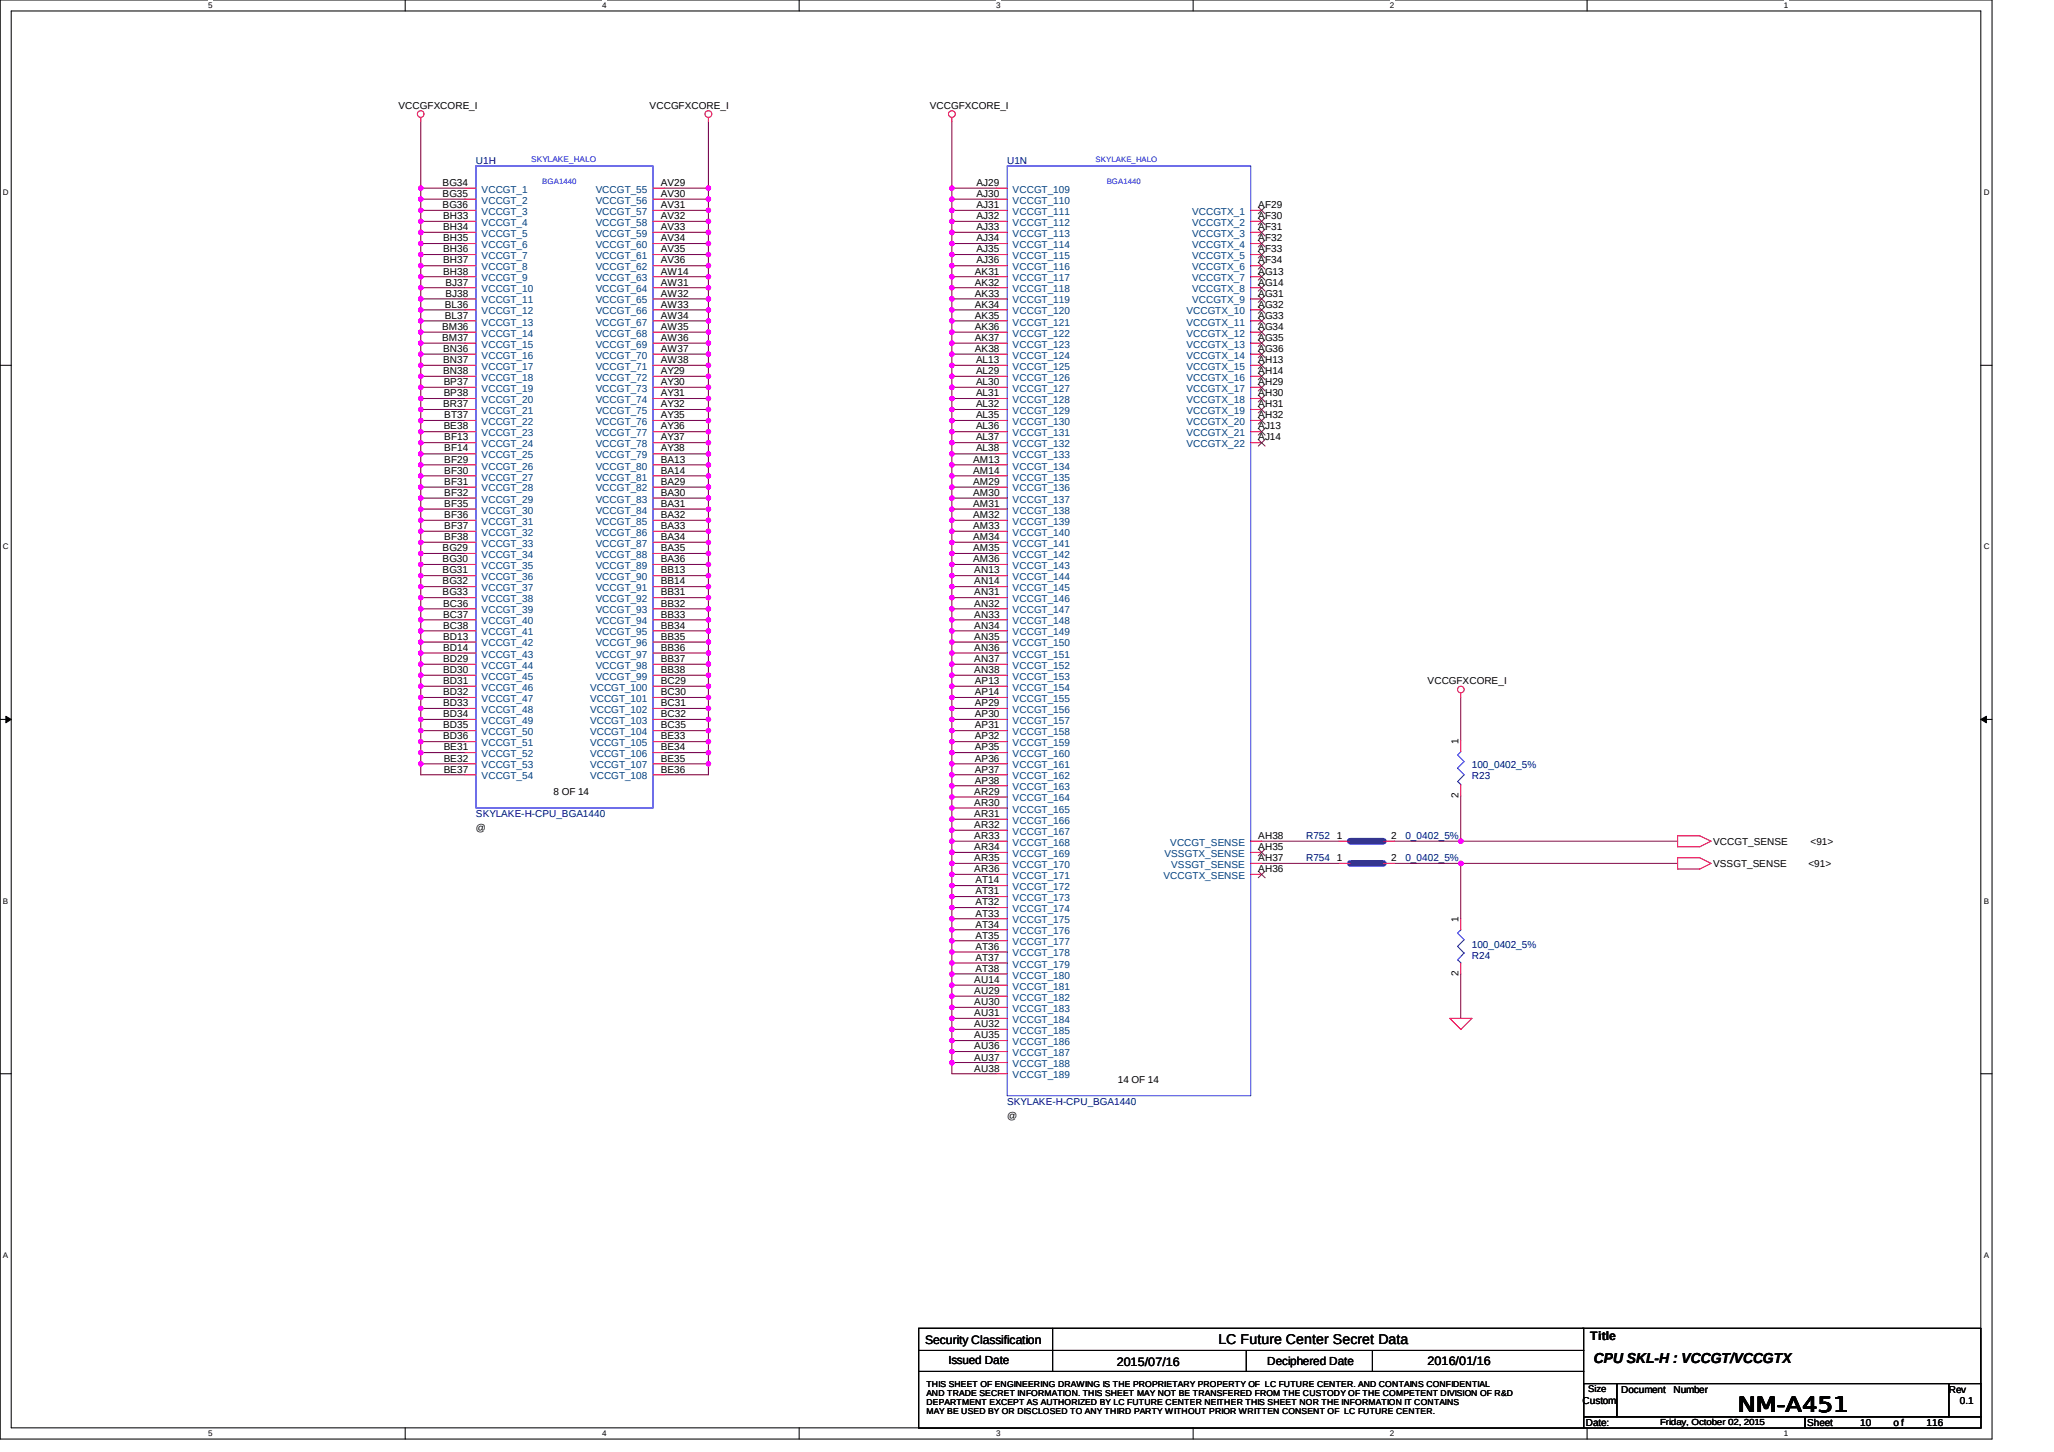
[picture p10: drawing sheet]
<svg xmlns="http://www.w3.org/2000/svg" width="297mm" height="210mm" viewBox="0 0 297 210" stroke-linecap="round" stroke-linejoin="round" font-family="sans-serif">
<defs><g id="words">
<text font-size="3" x="251.4" y="204.1">NM-A451</text>
<text font-size="2.1" x="230.5" y="197.1">CPU SKL-H : VCCGT/VCCGTX</text>
<text font-size="2" x="176.2" y="194.3">LC Future Center Secret Data</text>
<g font-size="1.8">
<text x="133.8" y="194.2">Security Classification</text>
<text x="161.5" y="197.5">2015/07/16</text>
<text x="206.4" y="197.3">2016/01/16</text>
<text x="230" y="193.8">Title</text>
</g>
<g font-size="1.7">
<text x="137.2" y="197.2">Issued Date</text>
<text x="183.3" y="197.4">Deciphered Date</text>
</g>
<g font-size="1.4">
<text x="57.6" y="15.7">VCCGFXCORE_I</text>
<text x="93.9" y="15.7">VCCGFXCORE_I</text>
<text x="134.4" y="15.7">VCCGFXCORE_I</text>
<text x="64" y="28.5">BG35</text>
<text x="64" y="26.9">BG34</text>
<text x="95.6" y="28.5">AV30</text>
<text x="95.6" y="26.9">AV29</text>
<text x="141.2" y="28.5">AJ30</text>
<text x="141.2" y="26.9">AJ29</text>
<text x="64" y="30.1">BG36</text>
<text x="64.1" y="31.7">BH33</text>
<text x="64.1" y="33.3">BH34</text>
<text x="64.1" y="34.9">BH35</text>
<text x="95.6" y="30.1">AV31</text>
<text x="95.6" y="31.7">AV32</text>
<text x="95.6" y="33.3">AV33</text>
<text x="95.6" y="34.9">AV34</text>
<text x="141.2" y="34.9">AJ34</text>
<text x="141.2" y="33.3">AJ33</text>
<text x="141.2" y="31.7">AJ32</text>
<text x="141.2" y="30.1">AJ31</text>
<text x="182" y="34.9">AF32</text>
<text x="182" y="33.3">AF31</text>
<text x="182" y="31.7">AF30</text>
<text x="182" y="30.1">AF29</text>
<text x="64.1" y="36.5">BH36</text>
<text x="64.1" y="39.7">BH38</text>
<text x="64.1" y="38.1">BH37</text>
<text x="64.4" y="41.3">BJ37</text>
<text x="95.6" y="36.5">AV35</text>
<text x="95.6" y="38.1">AV36</text>
<text x="95.6" y="39.7">AW14</text>
<text x="95.6" y="41.3">AW31</text>
<text x="141" y="41.3">AK32</text>
<text x="141" y="39.7">AK31</text>
<text x="141.2" y="38.1">AJ36</text>
<text x="141.2" y="36.5">AJ35</text>
<text x="182" y="41.3">AG14</text>
<text x="182" y="39.7">AG13</text>
<text x="182" y="38.1">AF34</text>
<text x="182" y="36.5">AF33</text>
<text x="63.9" y="47.7">BM36</text>
<text x="64.3" y="44.5">BL36</text>
<text x="64.3" y="46.1">BL37</text>
<text x="64.4" y="42.9">BJ38</text>
<text x="95.6" y="44.5">AW33</text>
<text x="95.6" y="42.9">AW32</text>
<text x="95.6" y="46.1">AW34</text>
<text x="95.6" y="47.7">AW35</text>
<text x="141" y="47.7">AK36</text>
<text x="141" y="46.1">AK35</text>
<text x="141" y="44.5">AK34</text>
<text x="141" y="42.9">AK33</text>
<text x="182" y="47.7">AG34</text>
<text x="182" y="46.1">AG33</text>
<text x="182" y="44.5">AG32</text>
<text x="182" y="42.9">AG31</text>
<text x="63.9" y="49.3">BM37</text>
<text x="64.1" y="52.5">BN37</text>
<text x="64.1" y="50.9">BN36</text>
<text x="95.6" y="49.3">AW36</text>
<text x="95.6" y="50.9">AW37</text>
<text x="95.6" y="52.5">AW38</text>
<text x="141" y="50.9">AK38</text>
<text x="141" y="49.3">AK37</text>
<text x="141.1" y="52.5">AL13</text>
<text x="182" y="52.5">AH13</text>
<text x="182" y="50.9">AG36</text>
<text x="182" y="49.3">AG35</text>
<text x="64.1" y="54.1">BN38</text>
<text x="64.1" y="58.9">BR37</text>
<text x="64.2" y="55.7">BP37</text>
<text x="64.2" y="57.3">BP38</text>
<text x="95.6" y="54.1">AY29</text>
<text x="95.6" y="55.7">AY30</text>
<text x="95.6" y="57.3">AY31</text>
<text x="95.6" y="58.9">AY32</text>
<text x="141.1" y="58.9">AL32</text>
<text x="141.1" y="57.3">AL31</text>
<text x="141.1" y="55.7">AL30</text>
<text x="141.1" y="54.1">AL29</text>
<text x="182" y="58.9">AH31</text>
<text x="182" y="57.3">AH30</text>
<text x="182" y="55.7">AH29</text>
<text x="182" y="54.1">AH14</text>
<text x="64.2" y="62.1">BE38</text>
<text x="64.2" y="60.5">BT37</text>
<text x="64.2" y="65.3">BF14</text>
<text x="64.2" y="63.7">BF13</text>
<text x="95.6" y="65.3">AY38</text>
<text x="95.6" y="60.5">AY35</text>
<text x="95.6" y="62.1">AY36</text>
<text x="95.6" y="63.7">AY37</text>
<text x="141.1" y="65.3">AL38</text>
<text x="141.1" y="63.7">AL37</text>
<text x="141.1" y="62.1">AL36</text>
<text x="141.1" y="60.5">AL35</text>
<text x="182" y="63.7">AJ14</text>
<text x="182" y="62.1">AJ13</text>
<text x="182" y="60.5">AH32</text>
<text x="64.2" y="66.9">BF29</text>
<text x="64.2" y="68.5">BF30</text>
<text x="64.2" y="70.1">BF31</text>
<text x="64.2" y="71.7">BF32</text>
<text x="95.6" y="71.7">BA30</text>
<text x="95.6" y="70.1">BA29</text>
<text x="95.6" y="68.5">BA14</text>
<text x="95.6" y="66.9">BA13</text>
<text x="140.7" y="71.7">AM30</text>
<text x="140.7" y="70.1">AM29</text>
<text x="140.7" y="68.5">AM14</text>
<text x="140.7" y="66.9">AM13</text>
<text x="64.2" y="73.3">BF35</text>
<text x="64.2" y="74.9">BF36</text>
<text x="64.2" y="76.5">BF37</text>
<text x="95.6" y="73.3">BA31</text>
<text x="95.6" y="76.5">BA33</text>
<text x="95.6" y="74.9">BA32</text>
<text x="140.7" y="76.5">AM33</text>
<text x="140.7" y="74.9">AM32</text>
<text x="140.7" y="73.3">AM31</text>
<text x="64" y="82.9">BG31</text>
<text x="64" y="79.7">BG29</text>
<text x="64" y="81.3">BG30</text>
<text x="64.2" y="78.1">BF38</text>
<text x="95.6" y="79.7">BA35</text>
<text x="95.6" y="81.3">BA36</text>
<text x="95.6" y="82.9">BB13</text>
<text x="95.6" y="78.1">BA34</text>
<text x="140.7" y="81.3">AM36</text>
<text x="140.7" y="79.7">AM35</text>
<text x="140.7" y="78.1">AM34</text>
<text x="140.9" y="82.9">AN13</text>
<text x="64" y="84.5">BG32</text>
<text x="64" y="86.1">BG33</text>
<text x="64.1" y="87.7">BC36</text>
<text x="64.1" y="89.3">BC37</text>
<text x="95.6" y="87.7">BB32</text>
<text x="95.6" y="86.1">BB31</text>
<text x="95.6" y="84.5">BB14</text>
<text x="95.6" y="89.3">BB33</text>
<text x="140.9" y="89.3">AN33</text>
<text x="140.9" y="87.7">AN32</text>
<text x="140.9" y="86.1">AN31</text>
<text x="140.9" y="84.5">AN14</text>
<text x="64.1" y="90.9">BC38</text>
<text x="64.1" y="92.5">BD13</text>
<text x="64.1" y="95.7">BD29</text>
<text x="64.1" y="94.1">BD14</text>
<text x="95.6" y="95.7">BB37</text>
<text x="95.6" y="92.5">BB35</text>
<text x="95.6" y="90.9">BB34</text>
<text x="95.6" y="94.1">BB36</text>
<text x="140.9" y="95.7">AN37</text>
<text x="140.9" y="94.1">AN36</text>
<text x="140.9" y="92.5">AN35</text>
<text x="140.9" y="90.9">AN34</text>
<text x="64.1" y="97.3">BD30</text>
<text x="64.1" y="98.9">BD31</text>
<text x="64.1" y="100.5">BD32</text>
<text x="95.6" y="98.9">BC29</text>
<text x="95.6" y="97.3">BB38</text>
<text x="95.6" y="100.5">BC30</text>
<text x="140.9" y="97.3">AN38</text>
<text x="141" y="100.5">AP14</text>
<text x="141" y="98.9">AP13</text>
<text x="206.4" y="98.9">VCCGFXCORE_I</text>
<text x="64.1" y="102.1">BD33</text>
<text x="64.1" y="103.7">BD34</text>
<text x="64.1" y="105.3">BD35</text>
<text x="64.1" y="106.9">BD36</text>
<text x="95.6" y="102.1">BC31</text>
<text x="95.6" y="103.7">BC32</text>
<text x="95.6" y="105.3">BC35</text>
<text x="95.6" y="106.9">BE33</text>
<text x="141" y="106.9">AP32</text>
<text x="141" y="105.3">AP31</text>
<text x="141" y="103.7">AP30</text>
<text x="141" y="102.1">AP29</text>
<text x="210.9" y="107.5" transform="rotate(-90 210.9 107.5)">1</text>
<text x="64.2" y="108.5">BE31</text>
<text x="64.2" y="110.1">BE32</text>
<text x="64.2" y="111.7">BE37</text>
<text x="95.6" y="108.5">BE34</text>
<text x="95.6" y="111.7">BE36</text>
<text x="95.6" y="110.1">BE35</text>
<text x="141" y="113.3">AP38</text>
<text x="141" y="111.7">AP37</text>
<text x="141" y="110.1">AP36</text>
<text x="141" y="108.5">AP35</text>
<text x="80" y="114.9">8 OF 14</text>
<text x="140.9" y="119.7">AR32</text>
<text x="140.9" y="118.1">AR31</text>
<text x="140.9" y="116.5">AR30</text>
<text x="140.9" y="114.9">AR29</text>
<text x="210.9" y="115.4" transform="rotate(-90 210.9 115.4)">2</text>
<text x="68.8" y="120.2">@</text>
<text x="140.9" y="124.5">AR35</text>
<text x="140.9" y="122.9">AR34</text>
<text x="140.9" y="121.3">AR33</text>
<text x="182" y="121.3">AH38</text>
<text x="182" y="124.5">AH37</text>
<text x="182" y="122.9">AH35</text>
<text x="193.3" y="121.3">1</text>
<text x="193.3" y="124.5">1</text>
<text x="201.2" y="121.3">2</text>
<text x="201.2" y="124.5">2</text>
<text x="247.8" y="122.1">VCCGT_SENSE</text>
<text x="247.8" y="125.3">VSSGT_SENSE</text>
<text x="261.5" y="125.3">&lt;91&gt;</text>
<text x="261.8" y="122.1">&lt;91&gt;</text>
<text x="140.9" y="126.1">AR36</text>
<text x="141.1" y="130.9">AT32</text>
<text x="141.1" y="129.3">AT31</text>
<text x="141.1" y="127.7">AT14</text>
<text x="182" y="126.1">AH36</text>
<text x="141.1" y="137.3">AT36</text>
<text x="141.1" y="135.7">AT35</text>
<text x="141.1" y="134.1">AT34</text>
<text x="141.1" y="132.5">AT33</text>
<text x="210.9" y="133.3" transform="rotate(-90 210.9 133.3)">1</text>
<text x="140.9" y="143.7">AU29</text>
<text x="140.9" y="142.1">AU14</text>
<text x="141.1" y="140.5">AT38</text>
<text x="141.1" y="138.9">AT37</text>
<text x="210.9" y="141.1" transform="rotate(-90 210.9 141.1)">2</text>
<text x="140.9" y="148.5">AU32</text>
<text x="140.9" y="146.9">AU31</text>
<text x="140.9" y="145.3">AU30</text>
<text x="140.9" y="154.9">AU38</text>
<text x="140.9" y="153.3">AU37</text>
<text x="140.9" y="151.7">AU36</text>
<text x="140.9" y="150.1">AU35</text>
<text x="145.7" y="161.8">@</text>
<text x="161.6" y="156.5">14 OF 14</text>
<text x="228.8" y="202.9">Custom</text>
<text x="229.7" y="201.3">Size</text>
<text x="234.5" y="201.3">Document</text>
<text x="242" y="201.3">Number</text>
<text x="281.8" y="201.3">Rev</text>
<text x="283.4" y="202.9">0.1</text>
<text x="229.3" y="206.1">Date:</text>
<text x="261.3" y="206.1">Sheet</text>
<text x="269" y="206.1">10</text>
<text x="273.8" y="206.1">o f</text>
<text x="278.6" y="206.1">116</text>
</g>
<g font-size="1.4" fill="#000080">
<text x="68.8" y="23.7">U1H</text>
<text x="145.7" y="23.7">U1N</text>
<text x="212.9" y="112.7">R23</text>
<text x="212.9" y="111.1">100_0402_5%</text>
<text x="68.8" y="118.1">SKYLAKE-H-CPU_BGA1440</text>
<text x="188.9" y="121.3">R752</text>
<text x="188.9" y="124.5">R754</text>
<text x="203.3" y="121.3">0_0402_5%</text>
<text x="203.3" y="124.5">0_0402_5%</text>
<text x="212.9" y="137">100_0402_5%</text>
<text x="212.9" y="138.6">R24</text>
<text x="145.7" y="159.7">SKYLAKE-H-CPU_BGA1440</text>
</g>
<g font-size="1.4" fill="#004080">
<text x="69.6" y="29.5">VCCGT_2</text>
<text x="69.6" y="27.8">VCCGT_1</text>
<text x="86.1" y="29.5">VCCGT_56</text>
<text x="86.1" y="27.8">VCCGT_55</text>
<text x="146.4" y="29.5">VCCGT_110</text>
<text x="146.4" y="27.8">VCCGT_109</text>
<text x="69.6" y="31">VCCGT_3</text>
<text x="69.6" y="32.7">VCCGT_4</text>
<text x="69.6" y="34.3">VCCGT_5</text>
<text x="69.6" y="35.8">VCCGT_6</text>
<text x="86.1" y="31">VCCGT_57</text>
<text x="86.1" y="32.7">VCCGT_58</text>
<text x="86.1" y="34.3">VCCGT_59</text>
<text x="86.1" y="35.8">VCCGT_60</text>
<text x="146.4" y="35.8">VCCGT_114</text>
<text x="146.4" y="34.3">VCCGT_113</text>
<text x="146.4" y="32.7">VCCGT_112</text>
<text x="146.4" y="31">VCCGT_111</text>
<text x="172.4" y="35.8">VCCGTX_4</text>
<text x="172.4" y="34.3">VCCGTX_3</text>
<text x="172.4" y="32.7">VCCGTX_2</text>
<text x="172.4" y="31">VCCGTX_1</text>
<text x="69.6" y="37.5">VCCGT_7</text>
<text x="69.6" y="40.6">VCCGT_9</text>
<text x="69.6" y="39.1">VCCGT_8</text>
<text x="86.1" y="37.5">VCCGT_61</text>
<text x="86.1" y="39.1">VCCGT_62</text>
<text x="86.1" y="40.6">VCCGT_63</text>
<text x="146.4" y="40.6">VCCGT_117</text>
<text x="146.4" y="39.1">VCCGT_116</text>
<text x="146.4" y="37.5">VCCGT_115</text>
<text x="172.4" y="40.6">VCCGTX_7</text>
<text x="172.4" y="39.1">VCCGTX_6</text>
<text x="172.4" y="37.5">VCCGTX_5</text>
<text x="69.6" y="42.3">VCCGT_10</text>
<text x="69.6" y="45.4">VCCGT_12</text>
<text x="69.6" y="43.9">VCCGT_11</text>
<text x="69.6" y="47.1">VCCGT_13</text>
<text x="86.1" y="42.3">VCCGT_64</text>
<text x="86.1" y="45.4">VCCGT_66</text>
<text x="86.1" y="43.9">VCCGT_65</text>
<text x="86.1" y="47.1">VCCGT_67</text>
<text x="146.4" y="47.1">VCCGT_121</text>
<text x="146.4" y="45.4">VCCGT_120</text>
<text x="146.4" y="43.9">VCCGT_119</text>
<text x="146.4" y="42.3">VCCGT_118</text>
<text x="171.6" y="47.1">VCCGTX_11</text>
<text x="171.6" y="45.4">VCCGTX_10</text>
<text x="172.4" y="43.9">VCCGTX_9</text>
<text x="172.4" y="42.3">VCCGTX_8</text>
<text x="69.6" y="48.6">VCCGT_14</text>
<text x="69.6" y="50.2">VCCGT_15</text>
<text x="69.6" y="53.4">VCCGT_17</text>
<text x="69.6" y="51.9">VCCGT_16</text>
<text x="86.1" y="48.6">VCCGT_68</text>
<text x="86.1" y="50.2">VCCGT_69</text>
<text x="86.1" y="51.9">VCCGT_70</text>
<text x="86.1" y="53.4">VCCGT_71</text>
<text x="146.4" y="53.4">VCCGT_125</text>
<text x="146.4" y="51.9">VCCGT_124</text>
<text x="146.4" y="50.2">VCCGT_123</text>
<text x="146.4" y="48.6">VCCGT_122</text>
<text x="171.6" y="53.4">VCCGTX_15</text>
<text x="171.6" y="51.9">VCCGTX_14</text>
<text x="171.6" y="50.2">VCCGTX_13</text>
<text x="171.6" y="48.6">VCCGTX_12</text>
<text x="69.6" y="56.7">VCCGT_19</text>
<text x="69.6" y="55">VCCGT_18</text>
<text x="69.6" y="58.2">VCCGT_20</text>
<text x="69.6" y="59.9">VCCGT_21</text>
<text x="86.1" y="55">VCCGT_72</text>
<text x="86.1" y="56.7">VCCGT_73</text>
<text x="86.1" y="58.2">VCCGT_74</text>
<text x="86.1" y="59.9">VCCGT_75</text>
<text x="146.4" y="59.9">VCCGT_129</text>
<text x="146.4" y="58.2">VCCGT_128</text>
<text x="146.4" y="56.7">VCCGT_127</text>
<text x="146.4" y="55">VCCGT_126</text>
<text x="171.6" y="59.9">VCCGTX_19</text>
<text x="171.6" y="58.2">VCCGTX_18</text>
<text x="171.6" y="56.7">VCCGTX_17</text>
<text x="171.6" y="55">VCCGTX_16</text>
<text x="69.6" y="61.5">VCCGT_22</text>
<text x="69.6" y="63.1">VCCGT_23</text>
<text x="69.6" y="64.7">VCCGT_24</text>
<text x="86.1" y="61.5">VCCGT_76</text>
<text x="86.1" y="63.1">VCCGT_77</text>
<text x="86.1" y="64.7">VCCGT_78</text>
<text x="146.4" y="64.7">VCCGT_132</text>
<text x="146.4" y="63.1">VCCGT_131</text>
<text x="146.4" y="61.5">VCCGT_130</text>
<text x="171.6" y="64.7">VCCGTX_22</text>
<text x="171.6" y="63.1">VCCGTX_21</text>
<text x="171.6" y="61.5">VCCGTX_20</text>
<text x="69.6" y="66.3">VCCGT_25</text>
<text x="69.6" y="67.9">VCCGT_26</text>
<text x="69.6" y="69.5">VCCGT_27</text>
<text x="69.6" y="71">VCCGT_28</text>
<text x="86.1" y="71">VCCGT_82</text>
<text x="86.1" y="69.5">VCCGT_81</text>
<text x="86.1" y="66.3">VCCGT_79</text>
<text x="86.1" y="67.9">VCCGT_80</text>
<text x="146.4" y="71">VCCGT_136</text>
<text x="146.4" y="69.5">VCCGT_135</text>
<text x="146.4" y="67.9">VCCGT_134</text>
<text x="146.4" y="66.3">VCCGT_133</text>
<text x="69.6" y="74.3">VCCGT_30</text>
<text x="69.6" y="72.7">VCCGT_29</text>
<text x="69.6" y="75.8">VCCGT_31</text>
<text x="69.6" y="77.5">VCCGT_32</text>
<text x="86.1" y="74.3">VCCGT_84</text>
<text x="86.1" y="72.7">VCCGT_83</text>
<text x="86.1" y="77.5">VCCGT_86</text>
<text x="86.1" y="75.8">VCCGT_85</text>
<text x="146.4" y="77.5">VCCGT_140</text>
<text x="146.4" y="75.8">VCCGT_139</text>
<text x="146.4" y="74.3">VCCGT_138</text>
<text x="146.4" y="72.7">VCCGT_137</text>
<text x="69.6" y="83.9">VCCGT_36</text>
<text x="69.6" y="80.6">VCCGT_34</text>
<text x="69.6" y="82.3">VCCGT_35</text>
<text x="69.6" y="79.1">VCCGT_33</text>
<text x="86.1" y="80.6">VCCGT_88</text>
<text x="86.1" y="82.3">VCCGT_89</text>
<text x="86.1" y="83.9">VCCGT_90</text>
<text x="86.1" y="79.1">VCCGT_87</text>
<text x="146.4" y="83.9">VCCGT_144</text>
<text x="146.4" y="82.3">VCCGT_143</text>
<text x="146.4" y="80.6">VCCGT_142</text>
<text x="146.4" y="79.1">VCCGT_141</text>
<text x="69.6" y="88.7">VCCGT_39</text>
<text x="69.6" y="85.4">VCCGT_37</text>
<text x="69.6" y="87.1">VCCGT_38</text>
<text x="86.1" y="88.7">VCCGT_93</text>
<text x="86.1" y="87.1">VCCGT_92</text>
<text x="86.1" y="85.4">VCCGT_91</text>
<text x="146.4" y="88.7">VCCGT_147</text>
<text x="146.4" y="87.1">VCCGT_146</text>
<text x="146.4" y="85.4">VCCGT_145</text>
<text x="69.6" y="90.3">VCCGT_40</text>
<text x="69.6" y="91.9">VCCGT_41</text>
<text x="69.6" y="93.5">VCCGT_42</text>
<text x="69.6" y="95.1">VCCGT_43</text>
<text x="86.1" y="93.5">VCCGT_96</text>
<text x="86.1" y="91.9">VCCGT_95</text>
<text x="86.1" y="90.3">VCCGT_94</text>
<text x="86.1" y="95.1">VCCGT_97</text>
<text x="146.4" y="95.1">VCCGT_151</text>
<text x="146.4" y="93.5">VCCGT_150</text>
<text x="146.4" y="91.9">VCCGT_149</text>
<text x="146.4" y="90.3">VCCGT_148</text>
<text x="69.6" y="96.7">VCCGT_44</text>
<text x="69.6" y="98.2">VCCGT_45</text>
<text x="69.6" y="99.9">VCCGT_46</text>
<text x="69.6" y="101.5">VCCGT_47</text>
<text x="85.3" y="99.9">VCCGT_100</text>
<text x="85.3" y="101.5">VCCGT_101</text>
<text x="86.1" y="96.7">VCCGT_98</text>
<text x="86.1" y="98.2">VCCGT_99</text>
<text x="146.4" y="101.5">VCCGT_155</text>
<text x="146.4" y="99.9">VCCGT_154</text>
<text x="146.4" y="98.2">VCCGT_153</text>
<text x="146.4" y="96.7">VCCGT_152</text>
<text x="69.6" y="103">VCCGT_48</text>
<text x="69.6" y="104.7">VCCGT_49</text>
<text x="69.6" y="106.3">VCCGT_50</text>
<text x="69.6" y="107.8">VCCGT_51</text>
<text x="85.3" y="103">VCCGT_102</text>
<text x="85.3" y="104.7">VCCGT_103</text>
<text x="85.3" y="106.3">VCCGT_104</text>
<text x="85.3" y="107.8">VCCGT_105</text>
<text x="146.4" y="107.8">VCCGT_159</text>
<text x="146.4" y="106.3">VCCGT_158</text>
<text x="146.4" y="104.7">VCCGT_157</text>
<text x="146.4" y="103">VCCGT_156</text>
<text x="69.6" y="109.5">VCCGT_52</text>
<text x="69.6" y="111.1">VCCGT_53</text>
<text x="69.6" y="112.7">VCCGT_54</text>
<text x="85.3" y="109.5">VCCGT_106</text>
<text x="85.3" y="112.7">VCCGT_108</text>
<text x="85.3" y="111.1">VCCGT_107</text>
<text x="146.4" y="112.7">VCCGT_162</text>
<text x="146.4" y="111.1">VCCGT_161</text>
<text x="146.4" y="109.5">VCCGT_160</text>
<text x="146.4" y="119.1">VCCGT_166</text>
<text x="146.4" y="117.5">VCCGT_165</text>
<text x="146.4" y="115.9">VCCGT_164</text>
<text x="146.4" y="114.3">VCCGT_163</text>
<text x="146.4" y="125.4">VCCGT_170</text>
<text x="146.4" y="123.9">VCCGT_169</text>
<text x="146.4" y="122.3">VCCGT_168</text>
<text x="146.4" y="120.7">VCCGT_167</text>
<text x="168.4" y="123.9">VSSGTX_SENSE</text>
<text x="169.2" y="122.3">VCCGT_SENSE</text>
<text x="169.4" y="125.4">VSSGT_SENSE</text>
<text x="146.4" y="131.9">VCCGT_174</text>
<text x="146.4" y="130.2">VCCGT_173</text>
<text x="146.4" y="128.7">VCCGT_172</text>
<text x="146.4" y="127.1">VCCGT_171</text>
<text x="168.3" y="127.1">VCCGTX_SENSE</text>
<text x="146.4" y="136.7">VCCGT_177</text>
<text x="146.4" y="135">VCCGT_176</text>
<text x="146.4" y="133.5">VCCGT_175</text>
<text x="146.4" y="143.1">VCCGT_181</text>
<text x="146.4" y="141.5">VCCGT_180</text>
<text x="146.4" y="139.9">VCCGT_179</text>
<text x="146.4" y="138.3">VCCGT_178</text>
<text x="146.4" y="149.5">VCCGT_185</text>
<text x="146.4" y="147.9">VCCGT_184</text>
<text x="146.4" y="146.3">VCCGT_183</text>
<text x="146.4" y="144.7">VCCGT_182</text>
<text x="146.4" y="155.9">VCCGT_189</text>
<text x="146.4" y="154.3">VCCGT_188</text>
<text x="146.4" y="152.7">VCCGT_187</text>
<text x="146.4" y="151.1">VCCGT_186</text>
</g>
<text font-size="1.3" x="240.1" y="206">Friday, October 02, 2015</text>
<g font-size="1.2">
<text x="30.1" y="1.2">5</text>
<text x="87.1" y="1.2">4</text>
<text x="144" y="1.2">3</text>
<text x="201" y="1.2">2</text>
<text x="258" y="1.2">1</text>
<text x=".4" y="28.2">D</text>
<text x="286.9" y="28.2">D</text>
<text x=".4" y="79.4">C</text>
<text x="286.9" y="79.4">C</text>
<text x=".4" y="130.6">B</text>
<text x="286.9" y="130.6">B</text>
<text x=".4" y="181.8">A</text>
<text x="286.9" y="181.8">A</text>
<text x="134" y="200.5">THIS SHEET OF ENGINEERING DRAWING IS THE PROPRIETARY PROPERTY OF LC FUTURE CENTER. AND CONTAINS CONFIDENTIAL</text>
<text x="134" y="201.8">AND TRADE SECRET INFORMATION. THIS SHEET MAY NOT BE TRANSFERED FROM THE CUSTODY OF THE COMPETENT DIVISION OF R&amp;D</text>
<text x="134" y="203.1">DEPARTMENT EXCEPT AS AUTHORIZED BY LC FUTURE CENTER NEITHER THIS SHEET NOR THE INFORMATION IT CONTAINS</text>
<text x="30.1" y="207.6">5</text>
<text x="87.1" y="207.6">4</text>
<text x="134" y="204.4">MAY BE USED BY OR DISCLOSED TO ANY THIRD PARTY WITHOUT PRIOR WRITTEN CONSENT OF LC FUTURE CENTER.</text>
<text x="144" y="207.6">3</text>
<text x="201" y="207.6">2</text>
<text x="258" y="207.6">1</text>
</g>
<text font-size="1.2" fill="#00f" x="76.8" y="23.5">SKYLAKE_HALO</text>
<g font-size="1.1" fill="#00f">
<text x="158.4" y="23.4">SKYLAKE_HALO</text>
<text x="78.4" y="26.6">BGA1440</text>
<text x="160.1" y="26.6">BGA1440</text>
</g>
</g></defs>
<path d="M0 0h288.1v208h-288.1zM1.6 1.6h284.9v204.8h-284.9z" fill="none" stroke="#000" stroke-width=".15"/>
<g fill="#fff">
<path d="M30.1 .1h.7v1.3h-.7z" fill-rule="evenodd"/>
<path d="M30.1 206.6h.7v1.3h-.7z" fill-rule="evenodd"/>
</g>
<path d="M58.6 0v1.6M58.6 206.4v1.6" fill="none" stroke="#000" stroke-width=".15"/>
<g fill="#fff">
<path d="M87.1 .1h.6v1.3h-.6z" fill-rule="evenodd"/>
<path d="M87.1 206.6h.6v1.3h-.6z" fill-rule="evenodd"/>
</g>
<path d="M115.6 0v1.6M115.6 206.4v1.6" fill="none" stroke="#000" stroke-width=".15"/>
<g fill="#fff">
<path d="M144 .1h.7v1.3h-.7z" fill-rule="evenodd"/>
<path d="M144 206.6h.7v1.3h-.7z" fill-rule="evenodd"/>
</g>
<path d="M172.5 0v1.6M172.5 206.4v1.6" fill="none" stroke="#000" stroke-width=".15"/>
<g fill="#fff">
<path d="M201 .1h.6v1.3h-.6z" fill-rule="evenodd"/>
<path d="M201 206.6h.6v1.3h-.6z" fill-rule="evenodd"/>
</g>
<path d="M229.5 0v1.6M229.5 206.4v1.6" fill="none" stroke="#000" stroke-width=".15"/>
<g fill="#fff">
<path d="M258 .1h.6v1.3h-.6z" fill-rule="evenodd"/>
<path d="M258 206.6h.6v1.3h-.6z" fill-rule="evenodd"/>
<path d="M.4 27.2h.9v1.3h-.9z" fill-rule="evenodd"/>
<path d="M286.9 27.2h.8v1.3h-.8z" fill-rule="evenodd"/>
<path d="M.4 78.4h.9v1.3h-.9z" fill-rule="evenodd"/>
<path d="M286.9 78.4h.8v1.3h-.8z" fill-rule="evenodd"/>
</g>
<path d="M0 52.8h1.6M286.5 52.8h1.6" fill="none" stroke="#000" stroke-width=".15"/>
<g fill="#fff">
<path d="M.4 129.6h.8v1.3h-.8z" fill-rule="evenodd"/>
<path d="M286.9 129.6h.8v1.3h-.8z" fill-rule="evenodd"/>
</g>
<path d="M0 104h1.6M286.5 104h1.6" fill="none" stroke="#000" stroke-width=".15"/>
<path d="M.8 103.5l.8 .5-.8 .5zM286.5 104l.8-.5v1z" fill="#000"/>
<path d="M.8 103.5l.8 .5-.8 .5zM286.5 104l.8-.5v1z" fill="none" stroke="#000" stroke-width=".14"/>
<g fill="#fff">
<path d="M.4 180.8h.8v1.3h-.8z" fill-rule="evenodd"/>
<path d="M286.9 180.8h.8v1.3h-.8z" fill-rule="evenodd"/>
</g>
<path d="M0 155.2h1.6M286.5 155.2h1.6" fill="none" stroke="#000" stroke-width=".15"/>
<path d="M137.7 32v1.6" fill="none" stroke="#800040" stroke-width=".15"/>
<circle cx="137.6" cy="33.6" r=".33" fill="#f0f"/>
<circle cx="137.6" cy="33.6" r=".33" fill="none" stroke="#f0f" stroke-width=".15"/>
<circle cx="137.7" cy="32" r=".32" fill="#f0f"/>
<circle cx="137.7" cy="32" r=".32" fill="none" stroke="#f0f" stroke-width=".15"/>
<path d="M137.7 28.8v1.6M137.7 43.2v1.6" fill="none" stroke="#800040" stroke-width=".15"/>
<circle cx="137.6" cy="43.2" r=".33" fill="#f0f"/>
<circle cx="137.6" cy="43.2" r=".33" fill="none" stroke="#f0f" stroke-width=".15"/>
<path d="M137.7 70.4v1.6M137.7 96v1.6" fill="none" stroke="#800040" stroke-width=".15"/>
<circle cx="137.7" cy="97.6" r=".32" fill="#f0f"/>
<circle cx="137.7" cy="97.6" r=".32" fill="none" stroke="#f0f" stroke-width=".15"/>
<circle cx="137.6" cy="96" r=".32" fill="#f0f"/>
<circle cx="137.6" cy="96" r=".32" fill="none" stroke="#f0f" stroke-width=".15"/>
<path d="M137.7 80v1.6M137.7 107.2v1.6" fill="none" stroke="#800040" stroke-width=".15"/>
<circle cx="137.7" cy="81.6" r=".32" fill="#f0f"/>
<circle cx="137.7" cy="81.6" r=".32" fill="none" stroke="#f0f" stroke-width=".15"/>
<path d="M137.7 46.4v1.6M137.7 59.2v1.6" fill="none" stroke="#800040" stroke-width=".15"/>
<circle cx="137.7" cy="60.8" r=".32" fill="#f0f"/>
<circle cx="137.7" cy="60.8" r=".32" fill="none" stroke="#f0f" stroke-width=".15"/>
<circle cx="137.7" cy="59.2" r=".32" fill="#f0f"/>
<circle cx="137.7" cy="59.2" r=".32" fill="none" stroke="#f0f" stroke-width=".15"/>
<path d="M137.7 52.8v1.6M137.7 56v1.6" fill="none" stroke="#800040" stroke-width=".15"/>
<circle cx="137.7" cy="54.4" r=".32" fill="#f0f"/>
<circle cx="137.7" cy="54.4" r=".32" fill="none" stroke="#f0f" stroke-width=".15"/>
<circle cx="137.7" cy="52.8" r=".32" fill="#f0f"/>
<circle cx="137.7" cy="52.8" r=".32" fill="none" stroke="#f0f" stroke-width=".15"/>
<path d="M137.7 54.4h6.3M137.7 51.2h6.3" fill="none" stroke="#800040" stroke-width=".15"/>
<circle cx="137.7" cy="51.2" r=".32" fill="#f0f"/>
<circle cx="137.7" cy="51.2" r=".32" fill="none" stroke="#f0f" stroke-width=".15"/>
<path d="M137.7 44.8h6.3M137.7 40v1.6M137.7 49.6v1.6M137.7 48h6.3" fill="none" stroke="#800040" stroke-width=".15"/>
<circle cx="137.7" cy="41.6" r=".32" fill="#f0f"/>
<circle cx="137.7" cy="41.6" r=".32" fill="none" stroke="#f0f" stroke-width=".15"/>
<circle cx="137.7" cy="40" r=".32" fill="#f0f"/>
<circle cx="137.7" cy="40" r=".32" fill="none" stroke="#f0f" stroke-width=".15"/>
<path d="M137.7 41.6h6.3M137.7 65.6v1.6M137.7 73.6v1.6M137.7 72h6.3" fill="none" stroke="#800040" stroke-width=".15"/>
<circle cx="137.7" cy="67.2" r=".32" fill="#f0f"/>
<circle cx="137.7" cy="67.2" r=".32" fill="none" stroke="#f0f" stroke-width=".15"/>
<circle cx="137.7" cy="65.6" r=".32" fill="#f0f"/>
<circle cx="137.7" cy="65.6" r=".32" fill="none" stroke="#f0f" stroke-width=".15"/>
<path d="M137.7 67.2h6.3M137.7 64h6.3" fill="none" stroke="#800040" stroke-width=".15"/>
<circle cx="137.7" cy="64" r=".32" fill="#f0f"/>
<circle cx="137.7" cy="64" r=".32" fill="none" stroke="#f0f" stroke-width=".15"/>
<path d="M137.7 57.6h6.3M137.7 60.8h6.3M137.7 62.4v1.6" fill="none" stroke="#800040" stroke-width=".15"/>
<circle cx="137.7" cy="57.6" r=".32" fill="#f0f"/>
<circle cx="137.7" cy="57.6" r=".32" fill="none" stroke="#f0f" stroke-width=".15"/>
<path d="M137.7 86.4v1.6" fill="none" stroke="#800040" stroke-width=".15"/>
<circle cx="137.7" cy="88" r=".32" fill="#f0f"/>
<circle cx="137.7" cy="88" r=".32" fill="none" stroke="#f0f" stroke-width=".15"/>
<circle cx="137.7" cy="86.4" r=".32" fill="#f0f"/>
<circle cx="137.7" cy="86.4" r=".32" fill="none" stroke="#f0f" stroke-width=".15"/>
<path d="M137.7 88h6.3M137.7 84.8h6.3" fill="none" stroke="#800040" stroke-width=".15"/>
<circle cx="137.7" cy="84.8" r=".32" fill="#f0f"/>
<circle cx="137.7" cy="84.8" r=".32" fill="none" stroke="#f0f" stroke-width=".15"/>
<path d="M137.7 76.8v1.6h6.3M137.7 75.2h6.3M137.7 83.2v1.6M137.7 92.8v1.6M137.7 99.2v1.6h6.3M137.7 81.6h6.3M137.7 97.6h6.3M137.7 105.6h6.3" fill="none" stroke="#800040" stroke-width=".15"/>
<circle cx="137.7" cy="94.4" r=".32" fill="#f0f"/>
<circle cx="137.7" cy="94.4" r=".32" fill="none" stroke="#f0f" stroke-width=".15"/>
<path d="M137.7 36.8v1.6M137.7 27.2h6.3M137.7 94.4h6.3M137.7 89.6v1.6h6.3" fill="none" stroke="#800040" stroke-width=".15"/>
<circle cx="137.6" cy="38.4" r=".32" fill="#f0f"/>
<circle cx="137.6" cy="38.4" r=".32" fill="none" stroke="#f0f" stroke-width=".15"/>
<path d="M137.7 30.4h6.3" fill="none" stroke="#800040" stroke-width=".15"/>
<circle cx="137.7" cy="30.4" r=".32" fill="#f0f"/>
<circle cx="137.7" cy="30.4" r=".32" fill="none" stroke="#f0f" stroke-width=".15"/>
<path d="M137.7 110.4v1.6h6.3" fill="none" stroke="#800040" stroke-width=".15"/>
<circle cx="137.7" cy="110.4" r=".32" fill="#f0f"/>
<circle cx="137.7" cy="110.4" r=".32" fill="none" stroke="#f0f" stroke-width=".15"/>
<path d="M137.7 108.8h6.3" fill="none" stroke="#800040" stroke-width=".15"/>
<circle cx="137.7" cy="108.8" r=".32" fill="#f0f"/>
<circle cx="137.7" cy="108.8" r=".32" fill="none" stroke="#f0f" stroke-width=".15"/>
<path d="M137.7 104v1.6" fill="none" stroke="#800040" stroke-width=".15"/>
<circle cx="137.7" cy="105.6" r=".32" fill="#f0f"/>
<circle cx="137.7" cy="105.6" r=".32" fill="none" stroke="#f0f" stroke-width=".15"/>
<circle cx="137.7" cy="104" r=".32" fill="#f0f"/>
<circle cx="137.7" cy="104" r=".32" fill="none" stroke="#f0f" stroke-width=".15"/>
<path d="M137.7 33.6h6.3M137.7 38.4h6.3M137.7 27.2v1.6M137.7 124.8v1.6" fill="none" stroke="#800040" stroke-width=".15"/>
<circle cx="137.7" cy="28.8" r=".32" fill="#f0f"/>
<circle cx="137.7" cy="28.8" r=".32" fill="none" stroke="#f0f" stroke-width=".15"/>
<circle cx="137.7" cy="27.2" r=".32" fill="#f0f"/>
<circle cx="137.7" cy="27.2" r=".32" fill="none" stroke="#f0f" stroke-width=".15"/>
<path d="M137.7 28.8h6.3M137.7 30.4v1.6h6.3M137.7 33.6v3.2M137.7 35.2h6.3" fill="none" stroke="#800040" stroke-width=".15"/>
<circle cx="137.7" cy="36.8" r=".32" fill="#f0f"/>
<circle cx="137.7" cy="36.8" r=".32" fill="none" stroke="#f0f" stroke-width=".15"/>
<circle cx="137.7" cy="35.2" r=".32" fill="#f0f"/>
<circle cx="137.7" cy="35.2" r=".32" fill="none" stroke="#f0f" stroke-width=".15"/>
<path d="M137.7 36.8h6.3M137.7 38.4v1.6h6.3M137.7 41.6v1.6h6.3M137.7 44.8v1.6" fill="none" stroke="#800040" stroke-width=".15"/>
<circle cx="137.7" cy="44.8" r=".32" fill="#f0f"/>
<circle cx="137.7" cy="44.8" r=".32" fill="none" stroke="#f0f" stroke-width=".15"/>
<path d="M137.7 46.4h6.3" fill="none" stroke="#800040" stroke-width=".15"/>
<circle cx="137.7" cy="46.4" r=".32" fill="#f0f"/>
<circle cx="137.7" cy="46.4" r=".32" fill="none" stroke="#f0f" stroke-width=".15"/>
<path d="M137.7 48v1.6" fill="none" stroke="#800040" stroke-width=".15"/>
<circle cx="137.7" cy="49.6" r=".32" fill="#f0f"/>
<circle cx="137.7" cy="49.6" r=".32" fill="none" stroke="#f0f" stroke-width=".15"/>
<circle cx="137.7" cy="48" r=".32" fill="#f0f"/>
<circle cx="137.7" cy="48" r=".32" fill="none" stroke="#f0f" stroke-width=".15"/>
<path d="M137.7 49.6h6.3M137.7 51.2v1.6h6.3M137.7 54.4v1.6h6.3" fill="none" stroke="#800040" stroke-width=".15"/>
<circle cx="137.7" cy="56" r=".32" fill="#f0f"/>
<circle cx="137.7" cy="56" r=".32" fill="none" stroke="#f0f" stroke-width=".15"/>
<path d="M137.7 57.6v1.6h6.3M137.7 60.8v1.6h6.3" fill="none" stroke="#800040" stroke-width=".15"/>
<circle cx="137.7" cy="62.4" r=".32" fill="#f0f"/>
<circle cx="137.7" cy="62.4" r=".32" fill="none" stroke="#f0f" stroke-width=".15"/>
<path d="M137.7 64v1.6h6.3M137.7 67.2v3.2M137.7 68.8h6.3" fill="none" stroke="#800040" stroke-width=".15"/>
<circle cx="137.7" cy="70.4" r=".32" fill="#f0f"/>
<circle cx="137.7" cy="70.4" r=".32" fill="none" stroke="#f0f" stroke-width=".15"/>
<circle cx="137.7" cy="68.8" r=".32" fill="#f0f"/>
<circle cx="137.7" cy="68.8" r=".32" fill="none" stroke="#f0f" stroke-width=".15"/>
<path d="M137.7 70.4h6.3M137.7 72v1.6" fill="none" stroke="#800040" stroke-width=".15"/>
<circle cx="137.7" cy="73.6" r=".32" fill="#f0f"/>
<circle cx="137.7" cy="73.6" r=".32" fill="none" stroke="#f0f" stroke-width=".15"/>
<circle cx="137.7" cy="72" r=".32" fill="#f0f"/>
<circle cx="137.7" cy="72" r=".32" fill="none" stroke="#f0f" stroke-width=".15"/>
<path d="M137.7 73.6h6.3M137.7 75.2v1.6" fill="none" stroke="#800040" stroke-width=".15"/>
<circle cx="137.7" cy="76.8" r=".32" fill="#f0f"/>
<circle cx="137.7" cy="76.8" r=".32" fill="none" stroke="#f0f" stroke-width=".15"/>
<circle cx="137.7" cy="75.2" r=".32" fill="#f0f"/>
<circle cx="137.7" cy="75.2" r=".32" fill="none" stroke="#f0f" stroke-width=".15"/>
<path d="M137.7 76.8h6.3M137.7 78.4v1.6" fill="none" stroke="#800040" stroke-width=".15"/>
<circle cx="137.7" cy="80" r=".32" fill="#f0f"/>
<circle cx="137.7" cy="80" r=".32" fill="none" stroke="#f0f" stroke-width=".15"/>
<circle cx="137.7" cy="78.4" r=".32" fill="#f0f"/>
<circle cx="137.7" cy="78.4" r=".32" fill="none" stroke="#f0f" stroke-width=".15"/>
<path d="M137.7 80h6.3M137.7 81.6v1.6h6.3" fill="none" stroke="#800040" stroke-width=".15"/>
<circle cx="137.7" cy="83.2" r=".32" fill="#f0f"/>
<circle cx="137.7" cy="83.2" r=".32" fill="none" stroke="#f0f" stroke-width=".15"/>
<path d="M137.7 84.8v1.6h6.3M137.7 88v1.6h6.3" fill="none" stroke="#800040" stroke-width=".15"/>
<circle cx="137.7" cy="89.6" r=".32" fill="#f0f"/>
<circle cx="137.7" cy="89.6" r=".32" fill="none" stroke="#f0f" stroke-width=".15"/>
<path d="M137.7 91.2v1.6" fill="none" stroke="#800040" stroke-width=".15"/>
<circle cx="137.7" cy="92.8" r=".32" fill="#f0f"/>
<circle cx="137.7" cy="92.8" r=".32" fill="none" stroke="#f0f" stroke-width=".15"/>
<circle cx="137.6" cy="91.2" r=".33" fill="#f0f"/>
<circle cx="137.6" cy="91.2" r=".33" fill="none" stroke="#f0f" stroke-width=".15"/>
<path d="M137.7 92.8h6.3M137.7 94.4v1.6h6.3M137.7 97.6v1.6" fill="none" stroke="#800040" stroke-width=".15"/>
<circle cx="137.7" cy="99.2" r=".32" fill="#f0f"/>
<circle cx="137.7" cy="99.2" r=".32" fill="none" stroke="#f0f" stroke-width=".15"/>
<path d="M137.7 99.2h6.3M137.7 100.8v1.6" fill="none" stroke="#800040" stroke-width=".15"/>
<circle cx="137.7" cy="100.8" r=".32" fill="#f0f"/>
<circle cx="137.7" cy="100.8" r=".32" fill="none" stroke="#f0f" stroke-width=".15"/>
<path d="M144 102.4h-6.3v1.6" fill="none" stroke="#800040" stroke-width=".15"/>
<circle cx="137.7" cy="102.4" r=".32" fill="#f0f"/>
<circle cx="137.7" cy="102.4" r=".32" fill="none" stroke="#f0f" stroke-width=".15"/>
<path d="M137.7 104h6.3M137.7 107.2h6.3" fill="none" stroke="#800040" stroke-width=".15"/>
<circle cx="137.7" cy="107.2" r=".32" fill="#f0f"/>
<circle cx="137.7" cy="107.2" r=".32" fill="none" stroke="#f0f" stroke-width=".15"/>
<path d="M137.7 105.6v1.6M137.7 108.8v1.6h6.3M137.7 112v1.6" fill="none" stroke="#800040" stroke-width=".15"/>
<circle cx="137.7" cy="112" r=".32" fill="#f0f"/>
<circle cx="137.7" cy="112" r=".32" fill="none" stroke="#f0f" stroke-width=".15"/>
<path d="M137.7 113.6h6.3" fill="none" stroke="#800040" stroke-width=".15"/>
<circle cx="137.6" cy="113.6" r=".33" fill="#f0f"/>
<circle cx="137.6" cy="113.6" r=".33" fill="none" stroke="#f0f" stroke-width=".15"/>
<path d="M137.7 115.2h6.3M144 116.8h-6.3v1.6h6.3M137.7 120v1.6h6.3" fill="none" stroke="#800040" stroke-width=".15"/>
<circle cx="137.7" cy="116.8" r=".32" fill="#f0f"/>
<circle cx="137.7" cy="116.8" r=".32" fill="none" stroke="#f0f" stroke-width=".15"/>
<path d="M137.7 118.4v1.6h6.3M137.7 113.6v1.6" fill="none" stroke="#800040" stroke-width=".15"/>
<circle cx="137.7" cy="120" r=".32" fill="#f0f"/>
<circle cx="137.7" cy="120" r=".32" fill="none" stroke="#f0f" stroke-width=".15"/>
<circle cx="137.6" cy="118.4" r=".32" fill="#f0f"/>
<circle cx="137.6" cy="118.4" r=".32" fill="none" stroke="#f0f" stroke-width=".15"/>
<path d="M137.7 115.2v1.6" fill="none" stroke="#800040" stroke-width=".15"/>
<circle cx="137.7" cy="115.2" r=".32" fill="#f0f"/>
<circle cx="137.7" cy="115.2" r=".32" fill="none" stroke="#f0f" stroke-width=".15"/>
<path d="M137.7 121.6v1.6" fill="none" stroke="#800040" stroke-width=".15"/>
<circle cx="137.6" cy="123.2" r=".33" fill="#f0f"/>
<circle cx="137.6" cy="123.2" r=".33" fill="none" stroke="#f0f" stroke-width=".15"/>
<circle cx="137.7" cy="121.6" r=".32" fill="#f0f"/>
<circle cx="137.7" cy="121.6" r=".32" fill="none" stroke="#f0f" stroke-width=".15"/>
<path d="M137.7 123.2v1.6M137.7 126.4h6.3" fill="none" stroke="#800040" stroke-width=".15"/>
<circle cx="137.7" cy="126.4" r=".32" fill="#f0f"/>
<circle cx="137.7" cy="126.4" r=".32" fill="none" stroke="#f0f" stroke-width=".15"/>
<path d="M137.7 123.2h6.3M137.7 124.8h6.3" fill="none" stroke="#800040" stroke-width=".15"/>
<circle cx="137.7" cy="124.8" r=".32" fill="#f0f"/>
<circle cx="137.7" cy="124.8" r=".32" fill="none" stroke="#f0f" stroke-width=".15"/>
<path d="M137.7 17.6v9.6M137.7 128v1.6" fill="none" stroke="#800040" stroke-width=".15"/>
<circle cx="137.7" cy="129.6" r=".32" fill="#f0f"/>
<circle cx="137.7" cy="129.6" r=".32" fill="none" stroke="#f0f" stroke-width=".15"/>
<circle cx="137.7" cy="128" r=".32" fill="#f0f"/>
<circle cx="137.7" cy="128" r=".32" fill="none" stroke="#f0f" stroke-width=".15"/>
<path d="M137.7 131.2h6.3M137.7 128h6.3M144 129.6h-6.3v9.6M137.7 142.4v1.6" fill="none" stroke="#800040" stroke-width=".15"/>
<circle cx="137.7" cy="132.8" r=".32" fill="#f0f"/>
<circle cx="137.7" cy="132.8" r=".32" fill="none" stroke="#f0f" stroke-width=".15"/>
<circle cx="137.7" cy="131.2" r=".32" fill="#f0f"/>
<circle cx="137.7" cy="131.2" r=".32" fill="none" stroke="#f0f" stroke-width=".15"/>
<path d="M137.7 137.6h6.3" fill="none" stroke="#800040" stroke-width=".15"/>
<circle cx="137.7" cy="137.6" r=".32" fill="#f0f"/>
<circle cx="137.7" cy="137.6" r=".32" fill="none" stroke="#f0f" stroke-width=".15"/>
<path d="M137.7 134.4h6.3" fill="none" stroke="#800040" stroke-width=".15"/>
<circle cx="137.7" cy="134.4" r=".32" fill="#f0f"/>
<circle cx="137.7" cy="134.4" r=".32" fill="none" stroke="#f0f" stroke-width=".15"/>
<path d="M137.7 132.8h6.3M137.7 136h6.3" fill="none" stroke="#800040" stroke-width=".15"/>
<circle cx="137.7" cy="136" r=".32" fill="#f0f"/>
<circle cx="137.7" cy="136" r=".32" fill="none" stroke="#f0f" stroke-width=".15"/>
<path d="M137.7 139.2h6.3M137.7 142.4h6.3M137.7 140.8h6.3" fill="none" stroke="#800040" stroke-width=".15"/>
<circle cx="137.7" cy="140.8" r=".32" fill="#f0f"/>
<circle cx="137.7" cy="140.8" r=".32" fill="none" stroke="#f0f" stroke-width=".15"/>
<path d="M137.7 144h6.3M137.7 140.8v1.6" fill="none" stroke="#800040" stroke-width=".15"/>
<circle cx="137.7" cy="142.4" r=".32" fill="#f0f"/>
<circle cx="137.7" cy="142.4" r=".32" fill="none" stroke="#f0f" stroke-width=".15"/>
<path d="M137.7 139.2v1.6" fill="none" stroke="#800040" stroke-width=".15"/>
<circle cx="137.7" cy="139.2" r=".32" fill="#f0f"/>
<circle cx="137.7" cy="139.2" r=".32" fill="none" stroke="#f0f" stroke-width=".15"/>
<path d="M137.7 145.6v3.2h6.3M137.7 147.2h6.3" fill="none" stroke="#800040" stroke-width=".15"/>
<circle cx="137.7" cy="148.8" r=".32" fill="#f0f"/>
<circle cx="137.7" cy="148.8" r=".32" fill="none" stroke="#f0f" stroke-width=".15"/>
<circle cx="137.7" cy="147.2" r=".32" fill="#f0f"/>
<circle cx="137.7" cy="147.2" r=".32" fill="none" stroke="#f0f" stroke-width=".15"/>
<path d="M137.7 145.6h6.3M137.7 148.8v3.2" fill="none" stroke="#800040" stroke-width=".15"/>
<circle cx="137.7" cy="150.4" r=".32" fill="#f0f"/>
<circle cx="137.7" cy="150.4" r=".32" fill="none" stroke="#f0f" stroke-width=".15"/>
<path d="M137.7 152h6.3M137.7 150.4h6.3M137.7 144v1.6" fill="none" stroke="#800040" stroke-width=".15"/>
<circle cx="137.7" cy="145.6" r=".32" fill="#f0f"/>
<circle cx="137.7" cy="145.6" r=".32" fill="none" stroke="#f0f" stroke-width=".15"/>
<circle cx="137.7" cy="144" r=".32" fill="#f0f"/>
<circle cx="137.7" cy="144" r=".32" fill="none" stroke="#f0f" stroke-width=".15"/>
<path d="M137.7 126.4v1.6M137.7 152v1.6" fill="none" stroke="#800040" stroke-width=".15"/>
<circle cx="137.7" cy="152" r=".32" fill="#f0f"/>
<circle cx="137.7" cy="152" r=".32" fill="none" stroke="#f0f" stroke-width=".15"/>
<path d="M144 153.6h-6.3v1.6h6.3" fill="none" stroke="#800040" stroke-width=".15"/>
<circle cx="137.7" cy="153.6" r=".32" fill="#f0f"/>
<circle cx="137.7" cy="153.6" r=".32" fill="none" stroke="#f0f" stroke-width=".15"/>
<path d="M60.9 28.8v1.6M60.9 32v1.6M60.9 43.2v1.6h6.3M60.9 46.4v1.6h6.3M60.9 49.6v1.6M60.9 70.4v1.6M60.9 80v1.6M60.9 96v1.6M60.9 107.2v1.6" fill="none" stroke="#800040" stroke-width=".15"/>
<circle cx="60.8" cy="44.8" r=".32" fill="#f0f"/>
<circle cx="60.8" cy="44.8" r=".32" fill="none" stroke="#f0f" stroke-width=".15"/>
<path d="M60.9 51.2h6.3M60.9 52.8v1.6h6.3" fill="none" stroke="#800040" stroke-width=".15"/>
<circle cx="60.8" cy="54.4" r=".32" fill="#f0f"/>
<circle cx="60.8" cy="54.4" r=".32" fill="none" stroke="#f0f" stroke-width=".15"/>
<circle cx="60.8" cy="52.8" r=".32" fill="#f0f"/>
<circle cx="60.8" cy="52.8" r=".32" fill="none" stroke="#f0f" stroke-width=".15"/>
<path d="M60.9 56v1.6" fill="none" stroke="#800040" stroke-width=".15"/>
<circle cx="60.8" cy="57.6" r=".32" fill="#f0f"/>
<circle cx="60.8" cy="57.6" r=".32" fill="none" stroke="#f0f" stroke-width=".15"/>
<circle cx="60.8" cy="56" r=".33" fill="#f0f"/>
<circle cx="60.8" cy="56" r=".33" fill="none" stroke="#f0f" stroke-width=".15"/>
<path d="M60.9 59.2v1.6" fill="none" stroke="#800040" stroke-width=".15"/>
<circle cx="60.8" cy="59.2" r=".32" fill="#f0f"/>
<circle cx="60.8" cy="59.2" r=".32" fill="none" stroke="#f0f" stroke-width=".15"/>
<path d="M60.9 60.8h6.3M60.9 64h6.3" fill="none" stroke="#800040" stroke-width=".15"/>
<circle cx="60.8" cy="64" r=".32" fill="#f0f"/>
<circle cx="60.8" cy="64" r=".32" fill="none" stroke="#f0f" stroke-width=".15"/>
<path d="M60.9 65.6v1.6h6.3" fill="none" stroke="#800040" stroke-width=".15"/>
<circle cx="60.8" cy="67.2" r=".32" fill="#f0f"/>
<circle cx="60.8" cy="67.2" r=".32" fill="none" stroke="#f0f" stroke-width=".15"/>
<circle cx="60.8" cy="65.6" r=".32" fill="#f0f"/>
<circle cx="60.8" cy="65.6" r=".32" fill="none" stroke="#f0f" stroke-width=".15"/>
<path d="M60.9 40v1.6h6.3M60.9 72h6.3M60.9 73.6v1.6" fill="none" stroke="#800040" stroke-width=".15"/>
<circle cx="60.8" cy="41.6" r=".32" fill="#f0f"/>
<circle cx="60.8" cy="41.6" r=".32" fill="none" stroke="#f0f" stroke-width=".15"/>
<circle cx="60.8" cy="40" r=".32" fill="#f0f"/>
<circle cx="60.8" cy="40" r=".32" fill="none" stroke="#f0f" stroke-width=".15"/>
<path d="M60.9 76.8v1.6M60.9 81.6h6.3" fill="none" stroke="#800040" stroke-width=".15"/>
<circle cx="60.8" cy="81.6" r=".32" fill="#f0f"/>
<circle cx="60.8" cy="81.6" r=".32" fill="none" stroke="#f0f" stroke-width=".15"/>
<path d="M60.9 57.6h6.3M60.9 62.4v1.6M60.9 83.2v1.6h6.3M60.9 86.4v1.6h6.3M60.9 92.8v1.6h6.3" fill="none" stroke="#800040" stroke-width=".15"/>
<circle cx="60.8" cy="94.4" r=".32" fill="#f0f"/>
<circle cx="60.8" cy="94.4" r=".32" fill="none" stroke="#f0f" stroke-width=".15"/>
<path d="M60.9 97.6h6.3M60.9 99.2v1.6h6.3" fill="none" stroke="#800040" stroke-width=".15"/>
<circle cx="60.9" cy="100.8" r=".32" fill="#f0f"/>
<circle cx="60.9" cy="100.8" r=".32" fill="none" stroke="#f0f" stroke-width=".15"/>
<path d="M60.9 30.4h6.3M60.9 75.2h6.3M60.9 78.4h6.3M60.9 105.6h6.3M60.9 108.8h6.3M60.9 110.4v1.6h6.3" fill="none" stroke="#800040" stroke-width=".15"/>
<circle cx="60.9" cy="30.4" r=".32" fill="#f0f"/>
<circle cx="60.9" cy="30.4" r=".32" fill="none" stroke="#f0f" stroke-width=".15"/>
<path d="M60.9 30.4v1.6h6.3M60.9 36.8v1.6M60.9 27.2h6.3M60.9 89.6v1.6h6.3" fill="none" stroke="#800040" stroke-width=".15"/>
<circle cx="60.8" cy="32" r=".32" fill="#f0f"/>
<circle cx="60.8" cy="32" r=".32" fill="none" stroke="#f0f" stroke-width=".15"/>
<path d="M60.9 27.2v1.6h6.3" fill="none" stroke="#800040" stroke-width=".15"/>
<circle cx="60.8" cy="28.8" r=".32" fill="#f0f"/>
<circle cx="60.8" cy="28.8" r=".32" fill="none" stroke="#f0f" stroke-width=".15"/>
<circle cx="60.8" cy="27.2" r=".32" fill="#f0f"/>
<circle cx="60.8" cy="27.2" r=".32" fill="none" stroke="#f0f" stroke-width=".15"/>
<path d="M60.9 38.4h6.3M60.9 33.6h6.3" fill="none" stroke="#800040" stroke-width=".15"/>
<circle cx="60.8" cy="33.6" r=".33" fill="#f0f"/>
<circle cx="60.8" cy="33.6" r=".33" fill="none" stroke="#f0f" stroke-width=".15"/>
<path d="M60.9 104v1.6" fill="none" stroke="#800040" stroke-width=".15"/>
<circle cx="60.9" cy="105.6" r=".32" fill="#f0f"/>
<circle cx="60.9" cy="105.6" r=".32" fill="none" stroke="#f0f" stroke-width=".15"/>
<circle cx="60.8" cy="104" r=".32" fill="#f0f"/>
<circle cx="60.8" cy="104" r=".32" fill="none" stroke="#f0f" stroke-width=".15"/>
<path d="M60.9 43.2h6.3" fill="none" stroke="#800040" stroke-width=".15"/>
<circle cx="60.8" cy="43.2" r=".33" fill="#f0f"/>
<circle cx="60.8" cy="43.2" r=".33" fill="none" stroke="#f0f" stroke-width=".15"/>
<path d="M60.9 38.4v1.6h6.3M60.9 41.6v1.6" fill="none" stroke="#800040" stroke-width=".15"/>
<circle cx="60.8" cy="38.4" r=".33" fill="#f0f"/>
<circle cx="60.8" cy="38.4" r=".33" fill="none" stroke="#f0f" stroke-width=".15"/>
<path d="M60.9 35.2v1.6h6.3" fill="none" stroke="#800040" stroke-width=".15"/>
<circle cx="60.8" cy="36.8" r=".32" fill="#f0f"/>
<circle cx="60.8" cy="36.8" r=".32" fill="none" stroke="#f0f" stroke-width=".15"/>
<circle cx="60.8" cy="35.2" r=".32" fill="#f0f"/>
<circle cx="60.8" cy="35.2" r=".32" fill="none" stroke="#f0f" stroke-width=".15"/>
<path d="M60.9 33.6v1.6h6.3M60.9 51.2v1.6h6.3M60.9 54.4v1.6h6.3" fill="none" stroke="#800040" stroke-width=".15"/>
<circle cx="60.8" cy="51.2" r=".32" fill="#f0f"/>
<circle cx="60.8" cy="51.2" r=".32" fill="none" stroke="#f0f" stroke-width=".15"/>
<path d="M60.9 48v1.6h6.3" fill="none" stroke="#800040" stroke-width=".15"/>
<circle cx="60.8" cy="49.6" r=".32" fill="#f0f"/>
<circle cx="60.8" cy="49.6" r=".32" fill="none" stroke="#f0f" stroke-width=".15"/>
<circle cx="60.8" cy="48" r=".32" fill="#f0f"/>
<circle cx="60.8" cy="48" r=".32" fill="none" stroke="#f0f" stroke-width=".15"/>
<path d="M60.9 46.4h6.3" fill="none" stroke="#800040" stroke-width=".15"/>
<circle cx="60.8" cy="46.4" r=".32" fill="#f0f"/>
<circle cx="60.8" cy="46.4" r=".32" fill="none" stroke="#f0f" stroke-width=".15"/>
<path d="M60.9 44.8v1.6M60.9 60.8v1.6h6.3M60.9 64v1.6h6.3M60.9 67.2v1.6h6.3" fill="none" stroke="#800040" stroke-width=".15"/>
<circle cx="60.8" cy="62.4" r=".32" fill="#f0f"/>
<circle cx="60.8" cy="62.4" r=".32" fill="none" stroke="#f0f" stroke-width=".15"/>
<circle cx="60.8" cy="60.8" r=".32" fill="#f0f"/>
<circle cx="60.8" cy="60.8" r=".32" fill="none" stroke="#f0f" stroke-width=".15"/>
<path d="M60.9 57.6v1.6h6.3M60.9 78.4v1.6h6.3" fill="none" stroke="#800040" stroke-width=".15"/>
<circle cx="60.8" cy="80" r=".32" fill="#f0f"/>
<circle cx="60.8" cy="80" r=".32" fill="none" stroke="#f0f" stroke-width=".15"/>
<circle cx="60.9" cy="78.4" r=".32" fill="#f0f"/>
<circle cx="60.9" cy="78.4" r=".32" fill="none" stroke="#f0f" stroke-width=".15"/>
<path d="M60.9 75.2v1.6h6.3" fill="none" stroke="#800040" stroke-width=".15"/>
<circle cx="60.8" cy="76.8" r=".32" fill="#f0f"/>
<circle cx="60.8" cy="76.8" r=".32" fill="none" stroke="#f0f" stroke-width=".15"/>
<circle cx="60.8" cy="75.2" r=".32" fill="#f0f"/>
<circle cx="60.8" cy="75.2" r=".32" fill="none" stroke="#f0f" stroke-width=".15"/>
<path d="M60.9 73.6h6.3" fill="none" stroke="#800040" stroke-width=".15"/>
<circle cx="60.8" cy="73.6" r=".32" fill="#f0f"/>
<circle cx="60.8" cy="73.6" r=".32" fill="none" stroke="#f0f" stroke-width=".15"/>
<path d="M60.9 72v1.6" fill="none" stroke="#800040" stroke-width=".15"/>
<circle cx="60.8" cy="72" r=".32" fill="#f0f"/>
<circle cx="60.8" cy="72" r=".32" fill="none" stroke="#f0f" stroke-width=".15"/>
<path d="M60.9 68.8v1.6h6.3" fill="none" stroke="#800040" stroke-width=".15"/>
<circle cx="60.8" cy="70.4" r=".32" fill="#f0f"/>
<circle cx="60.8" cy="70.4" r=".32" fill="none" stroke="#f0f" stroke-width=".15"/>
<circle cx="60.9" cy="68.8" r=".32" fill="#f0f"/>
<circle cx="60.9" cy="68.8" r=".32" fill="none" stroke="#f0f" stroke-width=".15"/>
<path d="M60.9 91.2v1.6h6.3" fill="none" stroke="#800040" stroke-width=".15"/>
<circle cx="60.8" cy="92.8" r=".32" fill="#f0f"/>
<circle cx="60.8" cy="92.8" r=".32" fill="none" stroke="#f0f" stroke-width=".15"/>
<circle cx="60.8" cy="91.2" r=".33" fill="#f0f"/>
<circle cx="60.8" cy="91.2" r=".33" fill="none" stroke="#f0f" stroke-width=".15"/>
<path d="M60.9 88v1.6h6.3" fill="none" stroke="#800040" stroke-width=".15"/>
<circle cx="60.8" cy="89.6" r=".32" fill="#f0f"/>
<circle cx="60.8" cy="89.6" r=".32" fill="none" stroke="#f0f" stroke-width=".15"/>
<circle cx="60.8" cy="88" r=".32" fill="#f0f"/>
<circle cx="60.8" cy="88" r=".32" fill="none" stroke="#f0f" stroke-width=".15"/>
<path d="M60.9 84.8v1.6h6.3" fill="none" stroke="#800040" stroke-width=".15"/>
<circle cx="60.8" cy="86.4" r=".32" fill="#f0f"/>
<circle cx="60.8" cy="86.4" r=".32" fill="none" stroke="#f0f" stroke-width=".15"/>
<circle cx="60.8" cy="84.8" r=".32" fill="#f0f"/>
<circle cx="60.8" cy="84.8" r=".32" fill="none" stroke="#f0f" stroke-width=".15"/>
<path d="M60.9 83.2h6.3" fill="none" stroke="#800040" stroke-width=".15"/>
<circle cx="60.9" cy="83.2" r=".32" fill="#f0f"/>
<circle cx="60.9" cy="83.2" r=".32" fill="none" stroke="#f0f" stroke-width=".15"/>
<path d="M60.9 81.6v1.6M67.2 102.4h-6.3v1.6h6.3" fill="none" stroke="#800040" stroke-width=".15"/>
<circle cx="60.9" cy="102.4" r=".32" fill="#f0f"/>
<circle cx="60.9" cy="102.4" r=".32" fill="none" stroke="#f0f" stroke-width=".15"/>
<path d="M60.9 97.6v1.6h6.3M60.9 100.8v1.6" fill="none" stroke="#800040" stroke-width=".15"/>
<circle cx="60.8" cy="99.2" r=".32" fill="#f0f"/>
<circle cx="60.8" cy="99.2" r=".32" fill="none" stroke="#f0f" stroke-width=".15"/>
<circle cx="60.8" cy="97.6" r=".32" fill="#f0f"/>
<circle cx="60.8" cy="97.6" r=".32" fill="none" stroke="#f0f" stroke-width=".15"/>
<path d="M60.9 96h6.3" fill="none" stroke="#800040" stroke-width=".15"/>
<circle cx="60.8" cy="96" r=".33" fill="#f0f"/>
<circle cx="60.8" cy="96" r=".33" fill="none" stroke="#f0f" stroke-width=".15"/>
<path d="M60.9 94.4v1.6M60.9 108.8v1.6h6.3" fill="none" stroke="#800040" stroke-width=".15"/>
<circle cx="60.9" cy="110.4" r=".32" fill="#f0f"/>
<circle cx="60.9" cy="110.4" r=".32" fill="none" stroke="#f0f" stroke-width=".15"/>
<circle cx="60.8" cy="108.8" r=".32" fill="#f0f"/>
<circle cx="60.8" cy="108.8" r=".32" fill="none" stroke="#f0f" stroke-width=".15"/>
<path d="M60.9 105.6v1.6" fill="none" stroke="#800040" stroke-width=".15"/>
<circle cx="60.8" cy="107.2" r=".32" fill="#f0f"/>
<circle cx="60.8" cy="107.2" r=".32" fill="none" stroke="#f0f" stroke-width=".15"/>
<path d="M60.9 17.6v9.6M102.4 46.4v1.6M60.9 107.2h6.3" fill="none" stroke="#800040" stroke-width=".15"/>
<circle cx="102.4" cy="46.4" r=".32" fill="#f0f"/>
<circle cx="102.4" cy="46.4" r=".32" fill="none" stroke="#f0f" stroke-width=".15"/>
<path d="M102.4 43.2v1.6M102.4 70.4v1.6M102.4 80v1.6M102.4 96v1.6M102.4 107.2v1.6" fill="none" stroke="#800040" stroke-width=".15"/>
<circle cx="102.4" cy="44.8" r=".32" fill="#f0f"/>
<circle cx="102.4" cy="44.8" r=".32" fill="none" stroke="#f0f" stroke-width=".15"/>
<circle cx="102.4" cy="43.2" r=".33" fill="#f0f"/>
<circle cx="102.4" cy="43.2" r=".33" fill="none" stroke="#f0f" stroke-width=".15"/>
<path d="M102.4 28.8v1.6M102.4 32v1.6" fill="none" stroke="#800040" stroke-width=".15"/>
<circle cx="102.4" cy="33.6" r=".33" fill="#f0f"/>
<circle cx="102.4" cy="33.6" r=".33" fill="none" stroke="#f0f" stroke-width=".15"/>
<circle cx="102.4" cy="32" r=".32" fill="#f0f"/>
<circle cx="102.4" cy="32" r=".32" fill="none" stroke="#f0f" stroke-width=".15"/>
<path d="M96.1 48h6.3M96.1 44.8h6.3M102.4 49.6v1.6h-6.3M102.4 52.8v1.6h-6.3" fill="none" stroke="#800040" stroke-width=".15"/>
<circle cx="102.4" cy="54.4" r=".32" fill="#f0f"/>
<circle cx="102.4" cy="54.4" r=".32" fill="none" stroke="#f0f" stroke-width=".15"/>
<circle cx="102.4" cy="52.8" r=".32" fill="#f0f"/>
<circle cx="102.4" cy="52.8" r=".32" fill="none" stroke="#f0f" stroke-width=".15"/>
<path d="M102.4 56v1.6" fill="none" stroke="#800040" stroke-width=".15"/>
<circle cx="102.4" cy="57.6" r=".32" fill="#f0f"/>
<circle cx="102.4" cy="57.6" r=".32" fill="none" stroke="#f0f" stroke-width=".15"/>
<circle cx="102.4" cy="56" r=".32" fill="#f0f"/>
<circle cx="102.4" cy="56" r=".32" fill="none" stroke="#f0f" stroke-width=".15"/>
<path d="M102.4 59.2v1.6h-6.3M96.1 64h6.3M102.4 65.6v1.6h-6.3" fill="none" stroke="#800040" stroke-width=".15"/>
<circle cx="102.4" cy="67.2" r=".32" fill="#f0f"/>
<circle cx="102.4" cy="67.2" r=".32" fill="none" stroke="#f0f" stroke-width=".15"/>
<circle cx="102.4" cy="65.6" r=".32" fill="#f0f"/>
<circle cx="102.4" cy="65.6" r=".32" fill="none" stroke="#f0f" stroke-width=".15"/>
<path d="M102.4 40v1.6h-6.3M96.1 72h6.3M102.4 73.6v1.6" fill="none" stroke="#800040" stroke-width=".15"/>
<circle cx="102.4" cy="41.6" r=".32" fill="#f0f"/>
<circle cx="102.4" cy="41.6" r=".32" fill="none" stroke="#f0f" stroke-width=".15"/>
<circle cx="102.4" cy="40" r=".32" fill="#f0f"/>
<circle cx="102.4" cy="40" r=".32" fill="none" stroke="#f0f" stroke-width=".15"/>
<path d="M102.4 76.8v1.6M96.1 81.6h6.3" fill="none" stroke="#800040" stroke-width=".15"/>
<circle cx="102.4" cy="81.6" r=".32" fill="#f0f"/>
<circle cx="102.4" cy="81.6" r=".32" fill="none" stroke="#f0f" stroke-width=".15"/>
<path d="M102.4 83.2v1.6" fill="none" stroke="#800040" stroke-width=".15"/>
<circle cx="102.4" cy="84.8" r=".32" fill="#f0f"/>
<circle cx="102.4" cy="84.8" r=".32" fill="none" stroke="#f0f" stroke-width=".15"/>
<circle cx="102.4" cy="83.2" r=".32" fill="#f0f"/>
<circle cx="102.4" cy="83.2" r=".32" fill="none" stroke="#f0f" stroke-width=".15"/>
<path d="M96.1 84.8h6.3M96.1 88h6.3" fill="none" stroke="#800040" stroke-width=".15"/>
<circle cx="102.4" cy="88" r=".32" fill="#f0f"/>
<circle cx="102.4" cy="88" r=".32" fill="none" stroke="#f0f" stroke-width=".15"/>
<path d="M96.1 57.6h6.3M102.4 62.4v1.6M96.1 94.4h6.3M102.4 86.4v1.6" fill="none" stroke="#800040" stroke-width=".15"/>
<circle cx="102.4" cy="94.4" r=".32" fill="#f0f"/>
<circle cx="102.4" cy="94.4" r=".32" fill="none" stroke="#f0f" stroke-width=".15"/>
<path d="M96.1 97.6h6.3M102.4 92.8v1.6" fill="none" stroke="#800040" stroke-width=".15"/>
<circle cx="102.4" cy="97.6" r=".32" fill="#f0f"/>
<circle cx="102.4" cy="97.6" r=".32" fill="none" stroke="#f0f" stroke-width=".15"/>
<path d="M102.4 99.2v1.6" fill="none" stroke="#800040" stroke-width=".15"/>
<circle cx="102.4" cy="100.8" r=".32" fill="#f0f"/>
<circle cx="102.4" cy="100.8" r=".32" fill="none" stroke="#f0f" stroke-width=".15"/>
<circle cx="102.4" cy="99.2" r=".32" fill="#f0f"/>
<circle cx="102.4" cy="99.2" r=".32" fill="none" stroke="#f0f" stroke-width=".15"/>
<path d="M96.1 75.2h6.3M96.1 78.4h6.3M96.1 100.8h6.3M96.1 105.6h6.3M96.1 108.8h6.3" fill="none" stroke="#800040" stroke-width=".15"/>
<circle cx="102.4" cy="108.8" r=".32" fill="#f0f"/>
<circle cx="102.4" cy="108.8" r=".32" fill="none" stroke="#f0f" stroke-width=".15"/>
<path d="M102.4 110.4v1.6" fill="none" stroke="#800040" stroke-width=".15"/>
<circle cx="102.4" cy="110.4" r=".32" fill="#f0f"/>
<circle cx="102.4" cy="110.4" r=".32" fill="none" stroke="#f0f" stroke-width=".15"/>
<path d="M96.1 30.4h6.3M102.4 36.8v1.6M96.1 112h6.3" fill="none" stroke="#800040" stroke-width=".15"/>
<circle cx="102.4" cy="38.4" r=".32" fill="#f0f"/>
<circle cx="102.4" cy="38.4" r=".32" fill="none" stroke="#f0f" stroke-width=".15"/>
<path d="M96.1 27.2h6.3M102.4 30.4v1.6h-6.3M102.4 89.6v1.6h-6.3" fill="none" stroke="#800040" stroke-width=".15"/>
<circle cx="102.4" cy="30.4" r=".32" fill="#f0f"/>
<circle cx="102.4" cy="30.4" r=".32" fill="none" stroke="#f0f" stroke-width=".15"/>
<path d="M102.4 27.2v1.6h-6.3" fill="none" stroke="#800040" stroke-width=".15"/>
<circle cx="102.4" cy="28.8" r=".32" fill="#f0f"/>
<circle cx="102.4" cy="28.8" r=".32" fill="none" stroke="#f0f" stroke-width=".15"/>
<circle cx="102.4" cy="27.2" r=".32" fill="#f0f"/>
<circle cx="102.4" cy="27.2" r=".32" fill="none" stroke="#f0f" stroke-width=".15"/>
<path d="M96.1 38.4h6.3M96.1 33.6h6.3M102.4 104v1.6" fill="none" stroke="#800040" stroke-width=".15"/>
<circle cx="102.4" cy="105.6" r=".32" fill="#f0f"/>
<circle cx="102.4" cy="105.6" r=".32" fill="none" stroke="#f0f" stroke-width=".15"/>
<circle cx="102.4" cy="104" r=".32" fill="#f0f"/>
<circle cx="102.4" cy="104" r=".32" fill="none" stroke="#f0f" stroke-width=".15"/>
<path d="M96.1 36.8h6.3M102.4 38.4v1.6h-6.3M102.4 41.6v1.6h-6.3" fill="none" stroke="#800040" stroke-width=".15"/>
<circle cx="102.4" cy="36.8" r=".32" fill="#f0f"/>
<circle cx="102.4" cy="36.8" r=".32" fill="none" stroke="#f0f" stroke-width=".15"/>
<path d="M102.4 35.2v1.6" fill="none" stroke="#800040" stroke-width=".15"/>
<circle cx="102.4" cy="35.2" r=".32" fill="#f0f"/>
<circle cx="102.4" cy="35.2" r=".32" fill="none" stroke="#f0f" stroke-width=".15"/>
<path d="M102.4 33.6v1.6h-6.3M102.4 51.2v1.6h-6.3M102.4 54.4v1.6h-6.3" fill="none" stroke="#800040" stroke-width=".15"/>
<circle cx="102.4" cy="51.2" r=".32" fill="#f0f"/>
<circle cx="102.4" cy="51.2" r=".32" fill="none" stroke="#f0f" stroke-width=".15"/>
<path d="M102.4 48v1.6h-6.3" fill="none" stroke="#800040" stroke-width=".15"/>
<circle cx="102.4" cy="49.6" r=".32" fill="#f0f"/>
<circle cx="102.4" cy="49.6" r=".32" fill="none" stroke="#f0f" stroke-width=".15"/>
<circle cx="102.4" cy="48" r=".32" fill="#f0f"/>
<circle cx="102.4" cy="48" r=".32" fill="none" stroke="#f0f" stroke-width=".15"/>
<path d="M102.4 44.8v1.6h-6.3M102.4 64v1.6h-6.3M102.4 67.2v1.6h-6.3" fill="none" stroke="#800040" stroke-width=".15"/>
<circle cx="102.4" cy="64" r=".32" fill="#f0f"/>
<circle cx="102.4" cy="64" r=".32" fill="none" stroke="#f0f" stroke-width=".15"/>
<path d="M102.4 60.8v1.6h-6.3" fill="none" stroke="#800040" stroke-width=".15"/>
<circle cx="102.4" cy="62.4" r=".32" fill="#f0f"/>
<circle cx="102.4" cy="62.4" r=".32" fill="none" stroke="#f0f" stroke-width=".15"/>
<circle cx="102.4" cy="60.8" r=".32" fill="#f0f"/>
<circle cx="102.4" cy="60.8" r=".32" fill="none" stroke="#f0f" stroke-width=".15"/>
<path d="M102.4 57.6v1.6h-6.3" fill="none" stroke="#800040" stroke-width=".15"/>
<circle cx="102.4" cy="59.2" r=".32" fill="#f0f"/>
<circle cx="102.4" cy="59.2" r=".32" fill="none" stroke="#f0f" stroke-width=".15"/>
<path d="M102.4 78.4v1.6h-6.3" fill="none" stroke="#800040" stroke-width=".15"/>
<circle cx="102.4" cy="80" r=".32" fill="#f0f"/>
<circle cx="102.4" cy="80" r=".32" fill="none" stroke="#f0f" stroke-width=".15"/>
<circle cx="102.4" cy="78.4" r=".32" fill="#f0f"/>
<circle cx="102.4" cy="78.4" r=".32" fill="none" stroke="#f0f" stroke-width=".15"/>
<path d="M102.4 75.2v1.6h-6.3" fill="none" stroke="#800040" stroke-width=".15"/>
<circle cx="102.4" cy="76.8" r=".32" fill="#f0f"/>
<circle cx="102.4" cy="76.8" r=".32" fill="none" stroke="#f0f" stroke-width=".15"/>
<circle cx="102.4" cy="75.2" r=".32" fill="#f0f"/>
<circle cx="102.4" cy="75.2" r=".32" fill="none" stroke="#f0f" stroke-width=".15"/>
<path d="M102.4 72v1.6h-6.3" fill="none" stroke="#800040" stroke-width=".15"/>
<circle cx="102.4" cy="73.6" r=".32" fill="#f0f"/>
<circle cx="102.4" cy="73.6" r=".32" fill="none" stroke="#f0f" stroke-width=".15"/>
<circle cx="102.4" cy="72" r=".32" fill="#f0f"/>
<circle cx="102.4" cy="72" r=".32" fill="none" stroke="#f0f" stroke-width=".15"/>
<path d="M102.4 68.8v1.6h-6.3" fill="none" stroke="#800040" stroke-width=".15"/>
<circle cx="102.4" cy="70.4" r=".32" fill="#f0f"/>
<circle cx="102.4" cy="70.4" r=".32" fill="none" stroke="#f0f" stroke-width=".15"/>
<circle cx="102.4" cy="68.8" r=".32" fill="#f0f"/>
<circle cx="102.4" cy="68.8" r=".32" fill="none" stroke="#f0f" stroke-width=".15"/>
<path d="M102.4 91.2v1.6h-6.3" fill="none" stroke="#800040" stroke-width=".15"/>
<circle cx="102.4" cy="92.8" r=".32" fill="#f0f"/>
<circle cx="102.4" cy="92.8" r=".32" fill="none" stroke="#f0f" stroke-width=".15"/>
<circle cx="102.4" cy="91.2" r=".33" fill="#f0f"/>
<circle cx="102.4" cy="91.2" r=".33" fill="none" stroke="#f0f" stroke-width=".15"/>
<path d="M102.4 88v1.6h-6.3" fill="none" stroke="#800040" stroke-width=".15"/>
<circle cx="102.4" cy="89.6" r=".32" fill="#f0f"/>
<circle cx="102.4" cy="89.6" r=".32" fill="none" stroke="#f0f" stroke-width=".15"/>
<path d="M96.1 86.4h6.3" fill="none" stroke="#800040" stroke-width=".15"/>
<circle cx="102.4" cy="86.4" r=".32" fill="#f0f"/>
<circle cx="102.4" cy="86.4" r=".32" fill="none" stroke="#f0f" stroke-width=".15"/>
<path d="M102.4 81.6v1.6h-6.3M102.4 84.8v1.6M96.1 102.4h6.3M102.4 100.8v3.2h-6.3" fill="none" stroke="#800040" stroke-width=".15"/>
<circle cx="102.4" cy="102.4" r=".32" fill="#f0f"/>
<circle cx="102.4" cy="102.4" r=".32" fill="none" stroke="#f0f" stroke-width=".15"/>
<path d="M96.1 96h6.3M102.4 97.6v1.6h-6.3" fill="none" stroke="#800040" stroke-width=".15"/>
<circle cx="102.4" cy="96" r=".32" fill="#f0f"/>
<circle cx="102.4" cy="96" r=".32" fill="none" stroke="#f0f" stroke-width=".15"/>
<path d="M102.4 94.4v1.6M102.4 105.6v1.6M102.4 108.8v1.6h-6.3" fill="none" stroke="#800040" stroke-width=".15"/>
<circle cx="102.4" cy="107.2" r=".32" fill="#f0f"/>
<circle cx="102.4" cy="107.2" r=".32" fill="none" stroke="#f0f" stroke-width=".15"/>
<path d="M102.4 17.6v9.6M96.1 107.2h6.3M242.6 124.8h-31.4v8" fill="none" stroke="#800040" stroke-width=".15"/>
<circle cx="211.3" cy="124.8" r=".33" fill="#f0f"/>
<circle cx="211.3" cy="124.8" r=".33" fill="none" stroke="#f0f" stroke-width=".15"/>
<path d="M211.2 121.6h31.4" fill="none" stroke="#800040" stroke-width=".15"/>
<circle cx="211.3" cy="121.6" r=".33" fill="#f0f"/>
<circle cx="211.3" cy="121.6" r=".33" fill="none" stroke="#f0f" stroke-width=".15"/>
<path d="M211.2 100.8v6.2M211.2 115v6.6h-9.6M182.5 121.6h11.2M182.5 124.8h11.2M201.6 124.8h9.6M211.2 140.8v6.4" fill="none" stroke="#800040" stroke-width=".15"/>
<g fill="none" stroke="#f00" stroke-width=".15">
<path d="M60.9 17v.6M102.4 17v.6M137.7 17v.6M67.2 28.8h1.6M67.2 27.2h1.6M67.2 30.4h1.6M67.2 32h1.6M67.2 33.6h1.6M67.2 36.8h1.6M67.2 35.2h1.6M67.2 38.4h1.6M94.4 28.8h1.7"/>
<path d="M94.4 27.2h1.7M94.4 30.4h1.7M94.4 32h1.7M94.4 33.6h1.7M94.4 36.8h1.7M94.4 35.2h1.7M94.4 38.4h1.7M144 28.8h1.7M144 27.2h1.7M144 30.4h1.7M144 32h1.7M144 33.6h1.7"/>
<path d="M144 36.8h1.7M144 35.2h1.7M144 38.4h1.7M180.9 30.4h1.6M180.9 32h1.6M180.9 33.6h1.6M180.9 36.8h1.6M180.9 35.2h1.6M180.9 38.4h1.6M67.2 40h1.6M67.2 41.6h1.6M67.2 44.8h1.6"/>
<path d="M67.2 43.2h1.6M67.2 46.4h1.6M67.2 48h1.6M67.2 49.6h1.6M67.2 51.2h1.6M67.2 52.8h1.6M67.2 54.4h1.6M67.2 56h1.6M67.2 57.6h1.6M67.2 59.2h1.6M94.4 40h1.7M94.4 41.6h1.7"/>
<path d="M94.4 44.8h1.7M94.4 43.2h1.7M94.4 46.4h1.7M94.4 48h1.7M94.4 49.6h1.7M94.4 51.2h1.7M94.4 52.8h1.7M94.4 54.4h1.7M94.4 56h1.7M94.4 57.6h1.7M94.4 59.2h1.7M144 40h1.7"/>
<path d="M144 41.6h1.7M144 44.8h1.7M144 43.2h1.7M144 46.4h1.7M144 48h1.7M144 49.6h1.7M144 51.2h1.7M144 52.8h1.7M144 54.4h1.7M144 56h1.7M144 57.6h1.7M144 59.2h1.7"/>
<path d="M180.9 40h1.6M180.9 41.6h1.6M180.9 44.8h1.6M180.9 43.2h1.6M180.9 46.4h1.6M180.9 48h1.6M180.9 49.6h1.6M180.9 51.2h1.6M180.9 52.8h1.6M180.9 54.4h1.6M180.9 56h1.6M180.9 57.6h1.6"/>
<path d="M180.9 59.2h1.6M67.2 73.6h1.6M67.2 72h1.6M67.2 70.4h1.6M67.2 68.8h1.6M67.2 65.6h1.6M67.2 67.2h1.6M67.2 76.8h1.6M67.2 60.8h1.6M67.2 78.4h1.6M67.2 62.4h1.6M67.2 64h1.6"/>
<path d="M67.2 75.2h1.6M94.4 73.6h1.7M94.4 72h1.7M94.4 70.4h1.7M94.4 68.8h1.7M94.4 65.6h1.7M94.4 67.2h1.7M94.4 76.8h1.7M94.4 60.8h1.7M94.4 78.4h1.7M94.4 62.4h1.7M94.4 64h1.7"/>
<path d="M94.4 75.2h1.7M144 73.6h1.7M144 72h1.7M144 70.4h1.7M144 68.8h1.7M144 65.6h1.7M144 67.2h1.7M144 76.8h1.7M144 60.8h1.7M144 78.4h1.7M144 62.4h1.7M144 64h1.7"/>
<path d="M144 75.2h1.7M180.9 60.8h1.6M180.9 62.4h1.6M180.9 64h1.6M67.2 96h1.6M67.2 92.8h1.6M67.2 91.2h1.6M67.2 88h1.6M67.2 80h1.6M67.2 81.6h1.6M67.2 83.2h1.6M67.2 86.4h1.6"/>
<path d="M67.2 84.8h1.6M67.2 89.6h1.6M67.2 94.4h1.6M67.2 99.2h1.6M67.2 97.6h1.6M94.4 96h1.7M94.4 92.8h1.7M94.4 91.2h1.7M94.4 88h1.7M94.4 80h1.7M94.4 81.6h1.7M94.4 83.2h1.7"/>
<path d="M94.4 86.4h1.7M94.4 84.8h1.7M94.4 89.6h1.7M94.4 94.4h1.7M94.4 99.2h1.7M94.4 97.6h1.7M144 96h1.7M144 92.8h1.7M144 91.2h1.7M144 88h1.7M144 80h1.7M144 81.6h1.7"/>
<path d="M144 83.2h1.7M144 86.4h1.7M144 84.8h1.7M144 89.6h1.7M144 94.4h1.7M144 99.2h1.7M144 97.6h1.7M67.2 100.8h1.6M67.2 102.4h1.6M67.2 104h1.6M67.2 105.6h1.6M67.2 108.8h1.6"/>
<path d="M67.2 107.2h1.6M67.2 110.4h1.6M67.2 112h1.6M94.4 100.8h1.7M94.4 102.4h1.7M94.4 104h1.7M94.4 105.6h1.7M94.4 108.8h1.7M94.4 107.2h1.7M94.4 110.4h1.7M94.4 112h1.7M144 100.8h1.7"/>
<path d="M144 102.4h1.7M144 104h1.7M144 105.6h1.7M144 108.8h1.7M144 107.2h1.7M144 110.4h1.7M144 112h1.7M144 118.4h1.7M144 116.8h1.7M144 115.2h1.7M144 113.6h1.7M211.2 100.2v.6"/>
<path d="M211.2 107v1.7M211.2 113.5v1.5M144 121.6h1.7M144 124.8h1.7M144 139.2h1.7M144 137.6h1.7M144 136h1.7M144 134.4h1.7M144 132.8h1.7M144 131.2h1.7M144 129.6h1.7M144 128h1.7"/>
<path d="M144 126.4h1.7M144 123.2h1.7M144 120h1.7M180.9 121.6h1.6M180.9 124.8h1.6M180.9 126.4h1.6M180.9 123.2h1.6M193.7 121.6h1.6M193.7 124.8h1.6M200.1 121.6h1.5M200.1 124.8h1.5M211.2 132.8v1.6"/>
<path d="M211.2 139.2v1.6M242.6 120.8h3.2l1.6 .8-1.6 .8h-3.2zM242.6 124h3.2l1.6 .8-1.6 .8h-3.2zM144 147.2h1.7M144 155.2h1.7M144 153.6h1.7M144 152h1.7M144 150.4h1.7M144 148.8h1.7M144 145.6h1.7M144 144h1.7M144 142.4h1.7"/>
<path d="M144 140.8h1.7M211.2 148.8l1.7-1.6h-3.2l1.6 1.6"/>
<circle cx="60.8" cy="16.5" r=".48"/>
<circle cx="102.5" cy="16.5" r=".49"/>
<circle cx="137.7" cy="16.5" r=".48"/>
<circle cx="211.3" cy="99.7" r=".48"/>
</g>
<path d="M132.9 192h96.1v3.2h-96.1zM132.9 195.2h96.1v3.1h-96.1zM132.9 198.3h96.1v8.1h-96.1zM152.2 192v6.3M180.2 195.2v3.1M198.5 195.2v3.1M228.8 192h57.7v8M229 200h4.8v4.8h-4.8zM229 204.8h32.1v1.6h-32.1zM233.8 200h48v4.8h-48zM261 204.8h25.5v1.6h-25.5zM281.8 200h4.7v4.8h-4.7z" fill="none" stroke="#000" stroke-width=".15"/>
<path d="M68.8 24h25.6v92.8h-25.6zM145.7 24h35.2v134.4h-35.2zM210.8 109.1l.9 1-.9 1 .9 .9-.9 1M210.8 113l.5 .5M211.3 108.7l-.5 .4M211.3 134.4l-.5 .5 .9 1-.9 .9 .9 1M211.7 137.8l-.9 .9 .5 .5" fill="none" stroke="#00f" stroke-width=".15"/>
<path d="M195.3 121.6h4.8M195.3 124.8h4.8" fill="none" stroke="#00f" stroke-width=".95"/>
<g fill="none" stroke="#804000" stroke-width=".14">
<path d="M182 39.5l1 1M182 37.9l1 1M182 36.3l1 1M182 34.7l1 1M182 33.1l1 1M182 31.5l1 1M182 29.9l1 1M183 39.5l-1 1M183 37.9l-1 1M183 36.3l-1 1M183 34.7l-1 1M183 33.1l-1 1"/>
<path d="M183 31.5l-1 1M183 29.9l-1 1M182 58.7l1 1M182 57.1l1 1M182 55.5l1 1M182 53.9l1 1M182 52.3l1 1M182 50.7l1 1M182 49.1l1 1M182 47.5l1 1M182 45.9l1 1M182 44.3l1 1"/>
<path d="M182 42.7l1 1M182 41.1l1 1M183 58.7l-1 1M183 57.1l-1 1M183 55.5l-1 1M183 53.9l-1 1M183 52.3l-1 1M183 50.7l-1 1M183 49.1l-1 1M183 47.5l-1 1M183 45.9l-1 1M183 44.3l-1 1"/>
<path d="M183 42.7l-1 1M183 41.1l-1 1M182 63.5l1 1M182 61.9l1 1M182 60.3l1 1M183 63.5l-1 1M183 61.9l-1 1M183 60.3l-1 1M182 125.9l1 1M182 122.7l1 1M183 125.9l-1 1M183 122.7l-1 1"/>
</g>
<circle cx="137.6" cy="33.6" r=".33" fill="#f0f"/>
<circle cx="137.6" cy="33.6" r=".33" fill="none" stroke="#f0f" stroke-width=".15"/>
<circle cx="137.7" cy="32" r=".32" fill="#f0f"/>
<circle cx="137.7" cy="32" r=".32" fill="none" stroke="#f0f" stroke-width=".15"/>
<circle cx="137.6" cy="43.2" r=".33" fill="#f0f"/>
<circle cx="137.6" cy="43.2" r=".33" fill="none" stroke="#f0f" stroke-width=".15"/>
<circle cx="137.7" cy="97.6" r=".32" fill="#f0f"/>
<circle cx="137.7" cy="97.6" r=".32" fill="none" stroke="#f0f" stroke-width=".15"/>
<circle cx="137.6" cy="96" r=".32" fill="#f0f"/>
<circle cx="137.6" cy="96" r=".32" fill="none" stroke="#f0f" stroke-width=".15"/>
<circle cx="137.7" cy="81.6" r=".32" fill="#f0f"/>
<circle cx="137.7" cy="81.6" r=".32" fill="none" stroke="#f0f" stroke-width=".15"/>
<circle cx="137.7" cy="60.8" r=".32" fill="#f0f"/>
<circle cx="137.7" cy="60.8" r=".32" fill="none" stroke="#f0f" stroke-width=".15"/>
<circle cx="137.7" cy="59.2" r=".32" fill="#f0f"/>
<circle cx="137.7" cy="59.2" r=".32" fill="none" stroke="#f0f" stroke-width=".15"/>
<circle cx="137.7" cy="54.4" r=".32" fill="#f0f"/>
<circle cx="137.7" cy="54.4" r=".32" fill="none" stroke="#f0f" stroke-width=".15"/>
<circle cx="137.7" cy="52.8" r=".32" fill="#f0f"/>
<circle cx="137.7" cy="52.8" r=".32" fill="none" stroke="#f0f" stroke-width=".15"/>
<circle cx="137.7" cy="51.2" r=".32" fill="#f0f"/>
<circle cx="137.7" cy="51.2" r=".32" fill="none" stroke="#f0f" stroke-width=".15"/>
<circle cx="137.7" cy="41.6" r=".32" fill="#f0f"/>
<circle cx="137.7" cy="41.6" r=".32" fill="none" stroke="#f0f" stroke-width=".15"/>
<circle cx="137.7" cy="40" r=".32" fill="#f0f"/>
<circle cx="137.7" cy="40" r=".32" fill="none" stroke="#f0f" stroke-width=".15"/>
<circle cx="137.7" cy="67.2" r=".32" fill="#f0f"/>
<circle cx="137.7" cy="67.2" r=".32" fill="none" stroke="#f0f" stroke-width=".15"/>
<circle cx="137.7" cy="65.6" r=".32" fill="#f0f"/>
<circle cx="137.7" cy="65.6" r=".32" fill="none" stroke="#f0f" stroke-width=".15"/>
<circle cx="137.7" cy="64" r=".32" fill="#f0f"/>
<circle cx="137.7" cy="64" r=".32" fill="none" stroke="#f0f" stroke-width=".15"/>
<circle cx="137.7" cy="57.6" r=".32" fill="#f0f"/>
<circle cx="137.7" cy="57.6" r=".32" fill="none" stroke="#f0f" stroke-width=".15"/>
<circle cx="137.7" cy="88" r=".32" fill="#f0f"/>
<circle cx="137.7" cy="88" r=".32" fill="none" stroke="#f0f" stroke-width=".15"/>
<circle cx="137.7" cy="86.4" r=".32" fill="#f0f"/>
<circle cx="137.7" cy="86.4" r=".32" fill="none" stroke="#f0f" stroke-width=".15"/>
<circle cx="137.7" cy="84.8" r=".32" fill="#f0f"/>
<circle cx="137.7" cy="84.8" r=".32" fill="none" stroke="#f0f" stroke-width=".15"/>
<circle cx="137.7" cy="94.4" r=".32" fill="#f0f"/>
<circle cx="137.7" cy="94.4" r=".32" fill="none" stroke="#f0f" stroke-width=".15"/>
<circle cx="137.6" cy="38.4" r=".32" fill="#f0f"/>
<circle cx="137.6" cy="38.4" r=".32" fill="none" stroke="#f0f" stroke-width=".15"/>
<circle cx="137.7" cy="30.4" r=".32" fill="#f0f"/>
<circle cx="137.7" cy="30.4" r=".32" fill="none" stroke="#f0f" stroke-width=".15"/>
<circle cx="137.7" cy="110.4" r=".32" fill="#f0f"/>
<circle cx="137.7" cy="110.4" r=".32" fill="none" stroke="#f0f" stroke-width=".15"/>
<circle cx="137.7" cy="108.8" r=".32" fill="#f0f"/>
<circle cx="137.7" cy="108.8" r=".32" fill="none" stroke="#f0f" stroke-width=".15"/>
<circle cx="137.7" cy="105.6" r=".32" fill="#f0f"/>
<circle cx="137.7" cy="105.6" r=".32" fill="none" stroke="#f0f" stroke-width=".15"/>
<circle cx="137.7" cy="104" r=".32" fill="#f0f"/>
<circle cx="137.7" cy="104" r=".32" fill="none" stroke="#f0f" stroke-width=".15"/>
<circle cx="137.7" cy="28.8" r=".32" fill="#f0f"/>
<circle cx="137.7" cy="28.8" r=".32" fill="none" stroke="#f0f" stroke-width=".15"/>
<circle cx="137.7" cy="27.2" r=".32" fill="#f0f"/>
<circle cx="137.7" cy="27.2" r=".32" fill="none" stroke="#f0f" stroke-width=".15"/>
<circle cx="137.7" cy="36.8" r=".32" fill="#f0f"/>
<circle cx="137.7" cy="36.8" r=".32" fill="none" stroke="#f0f" stroke-width=".15"/>
<circle cx="137.7" cy="35.2" r=".32" fill="#f0f"/>
<circle cx="137.7" cy="35.2" r=".32" fill="none" stroke="#f0f" stroke-width=".15"/>
<circle cx="137.7" cy="44.8" r=".32" fill="#f0f"/>
<circle cx="137.7" cy="44.8" r=".32" fill="none" stroke="#f0f" stroke-width=".15"/>
<circle cx="137.7" cy="46.4" r=".32" fill="#f0f"/>
<circle cx="137.7" cy="46.4" r=".32" fill="none" stroke="#f0f" stroke-width=".15"/>
<circle cx="137.7" cy="49.6" r=".32" fill="#f0f"/>
<circle cx="137.7" cy="49.6" r=".32" fill="none" stroke="#f0f" stroke-width=".15"/>
<circle cx="137.7" cy="48" r=".32" fill="#f0f"/>
<circle cx="137.7" cy="48" r=".32" fill="none" stroke="#f0f" stroke-width=".15"/>
<circle cx="137.7" cy="56" r=".32" fill="#f0f"/>
<circle cx="137.7" cy="56" r=".32" fill="none" stroke="#f0f" stroke-width=".15"/>
<circle cx="137.7" cy="62.4" r=".32" fill="#f0f"/>
<circle cx="137.7" cy="62.4" r=".32" fill="none" stroke="#f0f" stroke-width=".15"/>
<circle cx="137.7" cy="70.4" r=".32" fill="#f0f"/>
<circle cx="137.7" cy="70.4" r=".32" fill="none" stroke="#f0f" stroke-width=".15"/>
<circle cx="137.7" cy="68.8" r=".32" fill="#f0f"/>
<circle cx="137.7" cy="68.8" r=".32" fill="none" stroke="#f0f" stroke-width=".15"/>
<circle cx="137.7" cy="73.6" r=".32" fill="#f0f"/>
<circle cx="137.7" cy="73.6" r=".32" fill="none" stroke="#f0f" stroke-width=".15"/>
<circle cx="137.7" cy="72" r=".32" fill="#f0f"/>
<circle cx="137.7" cy="72" r=".32" fill="none" stroke="#f0f" stroke-width=".15"/>
<circle cx="137.7" cy="76.8" r=".32" fill="#f0f"/>
<circle cx="137.7" cy="76.8" r=".32" fill="none" stroke="#f0f" stroke-width=".15"/>
<circle cx="137.7" cy="75.2" r=".32" fill="#f0f"/>
<circle cx="137.7" cy="75.2" r=".32" fill="none" stroke="#f0f" stroke-width=".15"/>
<circle cx="137.7" cy="80" r=".32" fill="#f0f"/>
<circle cx="137.7" cy="80" r=".32" fill="none" stroke="#f0f" stroke-width=".15"/>
<circle cx="137.7" cy="78.4" r=".32" fill="#f0f"/>
<circle cx="137.7" cy="78.4" r=".32" fill="none" stroke="#f0f" stroke-width=".15"/>
<circle cx="137.7" cy="83.2" r=".32" fill="#f0f"/>
<circle cx="137.7" cy="83.2" r=".32" fill="none" stroke="#f0f" stroke-width=".15"/>
<circle cx="137.7" cy="89.6" r=".32" fill="#f0f"/>
<circle cx="137.7" cy="89.6" r=".32" fill="none" stroke="#f0f" stroke-width=".15"/>
<circle cx="137.7" cy="92.8" r=".32" fill="#f0f"/>
<circle cx="137.7" cy="92.8" r=".32" fill="none" stroke="#f0f" stroke-width=".15"/>
<circle cx="137.6" cy="91.2" r=".33" fill="#f0f"/>
<circle cx="137.6" cy="91.2" r=".33" fill="none" stroke="#f0f" stroke-width=".15"/>
<circle cx="137.7" cy="99.2" r=".32" fill="#f0f"/>
<circle cx="137.7" cy="99.2" r=".32" fill="none" stroke="#f0f" stroke-width=".15"/>
<circle cx="137.7" cy="100.8" r=".32" fill="#f0f"/>
<circle cx="137.7" cy="100.8" r=".32" fill="none" stroke="#f0f" stroke-width=".15"/>
<circle cx="137.7" cy="102.4" r=".32" fill="#f0f"/>
<circle cx="137.7" cy="102.4" r=".32" fill="none" stroke="#f0f" stroke-width=".15"/>
<circle cx="137.7" cy="107.2" r=".32" fill="#f0f"/>
<circle cx="137.7" cy="107.2" r=".32" fill="none" stroke="#f0f" stroke-width=".15"/>
<circle cx="137.7" cy="112" r=".32" fill="#f0f"/>
<circle cx="137.7" cy="112" r=".32" fill="none" stroke="#f0f" stroke-width=".15"/>
<circle cx="137.6" cy="113.6" r=".33" fill="#f0f"/>
<circle cx="137.6" cy="113.6" r=".33" fill="none" stroke="#f0f" stroke-width=".15"/>
<circle cx="137.7" cy="116.8" r=".32" fill="#f0f"/>
<circle cx="137.7" cy="116.8" r=".32" fill="none" stroke="#f0f" stroke-width=".15"/>
<circle cx="137.7" cy="120" r=".32" fill="#f0f"/>
<circle cx="137.7" cy="120" r=".32" fill="none" stroke="#f0f" stroke-width=".15"/>
<circle cx="137.6" cy="118.4" r=".32" fill="#f0f"/>
<circle cx="137.6" cy="118.4" r=".32" fill="none" stroke="#f0f" stroke-width=".15"/>
<circle cx="137.7" cy="115.2" r=".32" fill="#f0f"/>
<circle cx="137.7" cy="115.2" r=".32" fill="none" stroke="#f0f" stroke-width=".15"/>
<circle cx="137.6" cy="123.2" r=".33" fill="#f0f"/>
<circle cx="137.6" cy="123.2" r=".33" fill="none" stroke="#f0f" stroke-width=".15"/>
<circle cx="137.7" cy="121.6" r=".32" fill="#f0f"/>
<circle cx="137.7" cy="121.6" r=".32" fill="none" stroke="#f0f" stroke-width=".15"/>
<circle cx="137.7" cy="126.4" r=".32" fill="#f0f"/>
<circle cx="137.7" cy="126.4" r=".32" fill="none" stroke="#f0f" stroke-width=".15"/>
<circle cx="137.7" cy="124.8" r=".32" fill="#f0f"/>
<circle cx="137.7" cy="124.8" r=".32" fill="none" stroke="#f0f" stroke-width=".15"/>
<circle cx="137.7" cy="129.6" r=".32" fill="#f0f"/>
<circle cx="137.7" cy="129.6" r=".32" fill="none" stroke="#f0f" stroke-width=".15"/>
<circle cx="137.7" cy="128" r=".32" fill="#f0f"/>
<circle cx="137.7" cy="128" r=".32" fill="none" stroke="#f0f" stroke-width=".15"/>
<circle cx="137.7" cy="132.8" r=".32" fill="#f0f"/>
<circle cx="137.7" cy="132.8" r=".32" fill="none" stroke="#f0f" stroke-width=".15"/>
<circle cx="137.7" cy="131.2" r=".32" fill="#f0f"/>
<circle cx="137.7" cy="131.2" r=".32" fill="none" stroke="#f0f" stroke-width=".15"/>
<circle cx="137.7" cy="137.6" r=".32" fill="#f0f"/>
<circle cx="137.7" cy="137.6" r=".32" fill="none" stroke="#f0f" stroke-width=".15"/>
<circle cx="137.7" cy="134.4" r=".32" fill="#f0f"/>
<circle cx="137.7" cy="134.4" r=".32" fill="none" stroke="#f0f" stroke-width=".15"/>
<circle cx="137.7" cy="136" r=".32" fill="#f0f"/>
<circle cx="137.7" cy="136" r=".32" fill="none" stroke="#f0f" stroke-width=".15"/>
<circle cx="137.7" cy="140.8" r=".32" fill="#f0f"/>
<circle cx="137.7" cy="140.8" r=".32" fill="none" stroke="#f0f" stroke-width=".15"/>
<circle cx="137.7" cy="142.4" r=".32" fill="#f0f"/>
<circle cx="137.7" cy="142.4" r=".32" fill="none" stroke="#f0f" stroke-width=".15"/>
<circle cx="137.7" cy="139.2" r=".32" fill="#f0f"/>
<circle cx="137.7" cy="139.2" r=".32" fill="none" stroke="#f0f" stroke-width=".15"/>
<circle cx="137.7" cy="148.8" r=".32" fill="#f0f"/>
<circle cx="137.7" cy="148.8" r=".32" fill="none" stroke="#f0f" stroke-width=".15"/>
<circle cx="137.7" cy="147.2" r=".32" fill="#f0f"/>
<circle cx="137.7" cy="147.2" r=".32" fill="none" stroke="#f0f" stroke-width=".15"/>
<circle cx="137.7" cy="150.4" r=".32" fill="#f0f"/>
<circle cx="137.7" cy="150.4" r=".32" fill="none" stroke="#f0f" stroke-width=".15"/>
<circle cx="137.7" cy="145.6" r=".32" fill="#f0f"/>
<circle cx="137.7" cy="145.6" r=".32" fill="none" stroke="#f0f" stroke-width=".15"/>
<circle cx="137.7" cy="144" r=".32" fill="#f0f"/>
<circle cx="137.7" cy="144" r=".32" fill="none" stroke="#f0f" stroke-width=".15"/>
<circle cx="137.7" cy="152" r=".32" fill="#f0f"/>
<circle cx="137.7" cy="152" r=".32" fill="none" stroke="#f0f" stroke-width=".15"/>
<circle cx="137.7" cy="153.6" r=".32" fill="#f0f"/>
<circle cx="137.7" cy="153.6" r=".32" fill="none" stroke="#f0f" stroke-width=".15"/>
<circle cx="60.8" cy="44.8" r=".32" fill="#f0f"/>
<circle cx="60.8" cy="44.8" r=".32" fill="none" stroke="#f0f" stroke-width=".15"/>
<circle cx="60.8" cy="54.4" r=".32" fill="#f0f"/>
<circle cx="60.8" cy="54.4" r=".32" fill="none" stroke="#f0f" stroke-width=".15"/>
<circle cx="60.8" cy="52.8" r=".32" fill="#f0f"/>
<circle cx="60.8" cy="52.8" r=".32" fill="none" stroke="#f0f" stroke-width=".15"/>
<circle cx="60.8" cy="57.6" r=".32" fill="#f0f"/>
<circle cx="60.8" cy="57.6" r=".32" fill="none" stroke="#f0f" stroke-width=".15"/>
<circle cx="60.8" cy="56" r=".33" fill="#f0f"/>
<circle cx="60.8" cy="56" r=".33" fill="none" stroke="#f0f" stroke-width=".15"/>
<circle cx="60.8" cy="59.2" r=".32" fill="#f0f"/>
<circle cx="60.8" cy="59.2" r=".32" fill="none" stroke="#f0f" stroke-width=".15"/>
<circle cx="60.8" cy="64" r=".32" fill="#f0f"/>
<circle cx="60.8" cy="64" r=".32" fill="none" stroke="#f0f" stroke-width=".15"/>
<circle cx="60.8" cy="67.2" r=".32" fill="#f0f"/>
<circle cx="60.8" cy="67.2" r=".32" fill="none" stroke="#f0f" stroke-width=".15"/>
<circle cx="60.8" cy="65.6" r=".32" fill="#f0f"/>
<circle cx="60.8" cy="65.6" r=".32" fill="none" stroke="#f0f" stroke-width=".15"/>
<circle cx="60.8" cy="41.6" r=".32" fill="#f0f"/>
<circle cx="60.8" cy="41.6" r=".32" fill="none" stroke="#f0f" stroke-width=".15"/>
<circle cx="60.8" cy="40" r=".32" fill="#f0f"/>
<circle cx="60.8" cy="40" r=".32" fill="none" stroke="#f0f" stroke-width=".15"/>
<circle cx="60.8" cy="81.6" r=".32" fill="#f0f"/>
<circle cx="60.8" cy="81.6" r=".32" fill="none" stroke="#f0f" stroke-width=".15"/>
<circle cx="60.8" cy="94.4" r=".32" fill="#f0f"/>
<circle cx="60.8" cy="94.4" r=".32" fill="none" stroke="#f0f" stroke-width=".15"/>
<circle cx="60.9" cy="100.8" r=".32" fill="#f0f"/>
<circle cx="60.9" cy="100.8" r=".32" fill="none" stroke="#f0f" stroke-width=".15"/>
<circle cx="60.9" cy="30.4" r=".32" fill="#f0f"/>
<circle cx="60.9" cy="30.4" r=".32" fill="none" stroke="#f0f" stroke-width=".15"/>
<circle cx="60.8" cy="32" r=".32" fill="#f0f"/>
<circle cx="60.8" cy="32" r=".32" fill="none" stroke="#f0f" stroke-width=".15"/>
<circle cx="60.8" cy="28.8" r=".32" fill="#f0f"/>
<circle cx="60.8" cy="28.8" r=".32" fill="none" stroke="#f0f" stroke-width=".15"/>
<circle cx="60.8" cy="27.2" r=".32" fill="#f0f"/>
<circle cx="60.8" cy="27.2" r=".32" fill="none" stroke="#f0f" stroke-width=".15"/>
<circle cx="60.8" cy="33.6" r=".33" fill="#f0f"/>
<circle cx="60.8" cy="33.6" r=".33" fill="none" stroke="#f0f" stroke-width=".15"/>
<circle cx="60.9" cy="105.6" r=".32" fill="#f0f"/>
<circle cx="60.9" cy="105.6" r=".32" fill="none" stroke="#f0f" stroke-width=".15"/>
<circle cx="60.8" cy="104" r=".32" fill="#f0f"/>
<circle cx="60.8" cy="104" r=".32" fill="none" stroke="#f0f" stroke-width=".15"/>
<circle cx="60.8" cy="43.2" r=".33" fill="#f0f"/>
<circle cx="60.8" cy="43.2" r=".33" fill="none" stroke="#f0f" stroke-width=".15"/>
<circle cx="60.8" cy="38.4" r=".33" fill="#f0f"/>
<circle cx="60.8" cy="38.4" r=".33" fill="none" stroke="#f0f" stroke-width=".15"/>
<circle cx="60.8" cy="36.8" r=".32" fill="#f0f"/>
<circle cx="60.8" cy="36.8" r=".32" fill="none" stroke="#f0f" stroke-width=".15"/>
<circle cx="60.8" cy="35.2" r=".32" fill="#f0f"/>
<circle cx="60.8" cy="35.2" r=".32" fill="none" stroke="#f0f" stroke-width=".15"/>
<circle cx="60.8" cy="51.2" r=".32" fill="#f0f"/>
<circle cx="60.8" cy="51.2" r=".32" fill="none" stroke="#f0f" stroke-width=".15"/>
<circle cx="60.8" cy="49.6" r=".32" fill="#f0f"/>
<circle cx="60.8" cy="49.6" r=".32" fill="none" stroke="#f0f" stroke-width=".15"/>
<circle cx="60.8" cy="48" r=".32" fill="#f0f"/>
<circle cx="60.8" cy="48" r=".32" fill="none" stroke="#f0f" stroke-width=".15"/>
<circle cx="60.8" cy="46.4" r=".32" fill="#f0f"/>
<circle cx="60.8" cy="46.4" r=".32" fill="none" stroke="#f0f" stroke-width=".15"/>
<circle cx="60.8" cy="62.4" r=".32" fill="#f0f"/>
<circle cx="60.8" cy="62.4" r=".32" fill="none" stroke="#f0f" stroke-width=".15"/>
<circle cx="60.8" cy="60.8" r=".32" fill="#f0f"/>
<circle cx="60.8" cy="60.8" r=".32" fill="none" stroke="#f0f" stroke-width=".15"/>
<circle cx="60.8" cy="80" r=".32" fill="#f0f"/>
<circle cx="60.8" cy="80" r=".32" fill="none" stroke="#f0f" stroke-width=".15"/>
<circle cx="60.9" cy="78.4" r=".32" fill="#f0f"/>
<circle cx="60.9" cy="78.4" r=".32" fill="none" stroke="#f0f" stroke-width=".15"/>
<circle cx="60.8" cy="76.8" r=".32" fill="#f0f"/>
<circle cx="60.8" cy="76.8" r=".32" fill="none" stroke="#f0f" stroke-width=".15"/>
<circle cx="60.8" cy="75.2" r=".32" fill="#f0f"/>
<circle cx="60.8" cy="75.2" r=".32" fill="none" stroke="#f0f" stroke-width=".15"/>
<circle cx="60.8" cy="73.6" r=".32" fill="#f0f"/>
<circle cx="60.8" cy="73.6" r=".32" fill="none" stroke="#f0f" stroke-width=".15"/>
<circle cx="60.8" cy="72" r=".32" fill="#f0f"/>
<circle cx="60.8" cy="72" r=".32" fill="none" stroke="#f0f" stroke-width=".15"/>
<circle cx="60.8" cy="70.4" r=".32" fill="#f0f"/>
<circle cx="60.8" cy="70.4" r=".32" fill="none" stroke="#f0f" stroke-width=".15"/>
<circle cx="60.9" cy="68.8" r=".32" fill="#f0f"/>
<circle cx="60.9" cy="68.8" r=".32" fill="none" stroke="#f0f" stroke-width=".15"/>
<circle cx="60.8" cy="92.8" r=".32" fill="#f0f"/>
<circle cx="60.8" cy="92.8" r=".32" fill="none" stroke="#f0f" stroke-width=".15"/>
<circle cx="60.8" cy="91.2" r=".33" fill="#f0f"/>
<circle cx="60.8" cy="91.2" r=".33" fill="none" stroke="#f0f" stroke-width=".15"/>
<circle cx="60.8" cy="89.6" r=".32" fill="#f0f"/>
<circle cx="60.8" cy="89.6" r=".32" fill="none" stroke="#f0f" stroke-width=".15"/>
<circle cx="60.8" cy="88" r=".32" fill="#f0f"/>
<circle cx="60.8" cy="88" r=".32" fill="none" stroke="#f0f" stroke-width=".15"/>
<circle cx="60.8" cy="86.4" r=".32" fill="#f0f"/>
<circle cx="60.8" cy="86.4" r=".32" fill="none" stroke="#f0f" stroke-width=".15"/>
<circle cx="60.8" cy="84.8" r=".32" fill="#f0f"/>
<circle cx="60.8" cy="84.8" r=".32" fill="none" stroke="#f0f" stroke-width=".15"/>
<circle cx="60.9" cy="83.2" r=".32" fill="#f0f"/>
<circle cx="60.9" cy="83.2" r=".32" fill="none" stroke="#f0f" stroke-width=".15"/>
<circle cx="60.9" cy="102.4" r=".32" fill="#f0f"/>
<circle cx="60.9" cy="102.4" r=".32" fill="none" stroke="#f0f" stroke-width=".15"/>
<circle cx="60.8" cy="99.2" r=".32" fill="#f0f"/>
<circle cx="60.8" cy="99.2" r=".32" fill="none" stroke="#f0f" stroke-width=".15"/>
<circle cx="60.8" cy="97.6" r=".32" fill="#f0f"/>
<circle cx="60.8" cy="97.6" r=".32" fill="none" stroke="#f0f" stroke-width=".15"/>
<circle cx="60.8" cy="96" r=".33" fill="#f0f"/>
<circle cx="60.8" cy="96" r=".33" fill="none" stroke="#f0f" stroke-width=".15"/>
<circle cx="60.9" cy="110.4" r=".32" fill="#f0f"/>
<circle cx="60.9" cy="110.4" r=".32" fill="none" stroke="#f0f" stroke-width=".15"/>
<circle cx="60.8" cy="108.8" r=".32" fill="#f0f"/>
<circle cx="60.8" cy="108.8" r=".32" fill="none" stroke="#f0f" stroke-width=".15"/>
<circle cx="60.8" cy="107.2" r=".32" fill="#f0f"/>
<circle cx="60.8" cy="107.2" r=".32" fill="none" stroke="#f0f" stroke-width=".15"/>
<circle cx="102.4" cy="46.4" r=".32" fill="#f0f"/>
<circle cx="102.4" cy="46.4" r=".32" fill="none" stroke="#f0f" stroke-width=".15"/>
<circle cx="102.4" cy="44.8" r=".32" fill="#f0f"/>
<circle cx="102.4" cy="44.8" r=".32" fill="none" stroke="#f0f" stroke-width=".15"/>
<circle cx="102.4" cy="43.2" r=".33" fill="#f0f"/>
<circle cx="102.4" cy="43.2" r=".33" fill="none" stroke="#f0f" stroke-width=".15"/>
<circle cx="102.4" cy="33.6" r=".33" fill="#f0f"/>
<circle cx="102.4" cy="33.6" r=".33" fill="none" stroke="#f0f" stroke-width=".15"/>
<circle cx="102.4" cy="32" r=".32" fill="#f0f"/>
<circle cx="102.4" cy="32" r=".32" fill="none" stroke="#f0f" stroke-width=".15"/>
<circle cx="102.4" cy="54.4" r=".32" fill="#f0f"/>
<circle cx="102.4" cy="54.4" r=".32" fill="none" stroke="#f0f" stroke-width=".15"/>
<circle cx="102.4" cy="52.8" r=".32" fill="#f0f"/>
<circle cx="102.4" cy="52.8" r=".32" fill="none" stroke="#f0f" stroke-width=".15"/>
<circle cx="102.4" cy="57.6" r=".32" fill="#f0f"/>
<circle cx="102.4" cy="57.6" r=".32" fill="none" stroke="#f0f" stroke-width=".15"/>
<circle cx="102.4" cy="56" r=".32" fill="#f0f"/>
<circle cx="102.4" cy="56" r=".32" fill="none" stroke="#f0f" stroke-width=".15"/>
<circle cx="102.4" cy="67.2" r=".32" fill="#f0f"/>
<circle cx="102.4" cy="67.2" r=".32" fill="none" stroke="#f0f" stroke-width=".15"/>
<circle cx="102.4" cy="65.6" r=".32" fill="#f0f"/>
<circle cx="102.4" cy="65.6" r=".32" fill="none" stroke="#f0f" stroke-width=".15"/>
<circle cx="102.4" cy="41.6" r=".32" fill="#f0f"/>
<circle cx="102.4" cy="41.6" r=".32" fill="none" stroke="#f0f" stroke-width=".15"/>
<circle cx="102.4" cy="40" r=".32" fill="#f0f"/>
<circle cx="102.4" cy="40" r=".32" fill="none" stroke="#f0f" stroke-width=".15"/>
<circle cx="102.4" cy="81.6" r=".32" fill="#f0f"/>
<circle cx="102.4" cy="81.6" r=".32" fill="none" stroke="#f0f" stroke-width=".15"/>
<circle cx="102.4" cy="84.8" r=".32" fill="#f0f"/>
<circle cx="102.4" cy="84.8" r=".32" fill="none" stroke="#f0f" stroke-width=".15"/>
<circle cx="102.4" cy="83.2" r=".32" fill="#f0f"/>
<circle cx="102.4" cy="83.2" r=".32" fill="none" stroke="#f0f" stroke-width=".15"/>
<circle cx="102.4" cy="88" r=".32" fill="#f0f"/>
<circle cx="102.4" cy="88" r=".32" fill="none" stroke="#f0f" stroke-width=".15"/>
<circle cx="102.4" cy="94.4" r=".32" fill="#f0f"/>
<circle cx="102.4" cy="94.4" r=".32" fill="none" stroke="#f0f" stroke-width=".15"/>
<circle cx="102.4" cy="97.6" r=".32" fill="#f0f"/>
<circle cx="102.4" cy="97.6" r=".32" fill="none" stroke="#f0f" stroke-width=".15"/>
<circle cx="102.4" cy="100.8" r=".32" fill="#f0f"/>
<circle cx="102.4" cy="100.8" r=".32" fill="none" stroke="#f0f" stroke-width=".15"/>
<circle cx="102.4" cy="99.2" r=".32" fill="#f0f"/>
<circle cx="102.4" cy="99.2" r=".32" fill="none" stroke="#f0f" stroke-width=".15"/>
<circle cx="102.4" cy="108.8" r=".32" fill="#f0f"/>
<circle cx="102.4" cy="108.8" r=".32" fill="none" stroke="#f0f" stroke-width=".15"/>
<circle cx="102.4" cy="110.4" r=".32" fill="#f0f"/>
<circle cx="102.4" cy="110.4" r=".32" fill="none" stroke="#f0f" stroke-width=".15"/>
<circle cx="102.4" cy="38.4" r=".32" fill="#f0f"/>
<circle cx="102.4" cy="38.4" r=".32" fill="none" stroke="#f0f" stroke-width=".15"/>
<circle cx="102.4" cy="30.4" r=".32" fill="#f0f"/>
<circle cx="102.4" cy="30.4" r=".32" fill="none" stroke="#f0f" stroke-width=".15"/>
<circle cx="102.4" cy="28.8" r=".32" fill="#f0f"/>
<circle cx="102.4" cy="28.8" r=".32" fill="none" stroke="#f0f" stroke-width=".15"/>
<circle cx="102.4" cy="27.2" r=".32" fill="#f0f"/>
<circle cx="102.4" cy="27.2" r=".32" fill="none" stroke="#f0f" stroke-width=".15"/>
<circle cx="102.4" cy="105.6" r=".32" fill="#f0f"/>
<circle cx="102.4" cy="105.6" r=".32" fill="none" stroke="#f0f" stroke-width=".15"/>
<circle cx="102.4" cy="104" r=".32" fill="#f0f"/>
<circle cx="102.4" cy="104" r=".32" fill="none" stroke="#f0f" stroke-width=".15"/>
<circle cx="102.4" cy="36.8" r=".32" fill="#f0f"/>
<circle cx="102.4" cy="36.8" r=".32" fill="none" stroke="#f0f" stroke-width=".15"/>
<circle cx="102.4" cy="35.2" r=".32" fill="#f0f"/>
<circle cx="102.4" cy="35.2" r=".32" fill="none" stroke="#f0f" stroke-width=".15"/>
<circle cx="102.4" cy="51.2" r=".32" fill="#f0f"/>
<circle cx="102.4" cy="51.2" r=".32" fill="none" stroke="#f0f" stroke-width=".15"/>
<circle cx="102.4" cy="49.6" r=".32" fill="#f0f"/>
<circle cx="102.4" cy="49.6" r=".32" fill="none" stroke="#f0f" stroke-width=".15"/>
<circle cx="102.4" cy="48" r=".32" fill="#f0f"/>
<circle cx="102.4" cy="48" r=".32" fill="none" stroke="#f0f" stroke-width=".15"/>
<circle cx="102.4" cy="64" r=".32" fill="#f0f"/>
<circle cx="102.4" cy="64" r=".32" fill="none" stroke="#f0f" stroke-width=".15"/>
<circle cx="102.4" cy="62.4" r=".32" fill="#f0f"/>
<circle cx="102.4" cy="62.4" r=".32" fill="none" stroke="#f0f" stroke-width=".15"/>
<circle cx="102.4" cy="60.8" r=".32" fill="#f0f"/>
<circle cx="102.4" cy="60.8" r=".32" fill="none" stroke="#f0f" stroke-width=".15"/>
<circle cx="102.4" cy="59.2" r=".32" fill="#f0f"/>
<circle cx="102.4" cy="59.2" r=".32" fill="none" stroke="#f0f" stroke-width=".15"/>
<circle cx="102.4" cy="80" r=".32" fill="#f0f"/>
<circle cx="102.4" cy="80" r=".32" fill="none" stroke="#f0f" stroke-width=".15"/>
<circle cx="102.4" cy="78.4" r=".32" fill="#f0f"/>
<circle cx="102.4" cy="78.4" r=".32" fill="none" stroke="#f0f" stroke-width=".15"/>
<circle cx="102.4" cy="76.8" r=".32" fill="#f0f"/>
<circle cx="102.4" cy="76.8" r=".32" fill="none" stroke="#f0f" stroke-width=".15"/>
<circle cx="102.4" cy="75.2" r=".32" fill="#f0f"/>
<circle cx="102.4" cy="75.2" r=".32" fill="none" stroke="#f0f" stroke-width=".15"/>
<circle cx="102.4" cy="73.6" r=".32" fill="#f0f"/>
<circle cx="102.4" cy="73.6" r=".32" fill="none" stroke="#f0f" stroke-width=".15"/>
<circle cx="102.4" cy="72" r=".32" fill="#f0f"/>
<circle cx="102.4" cy="72" r=".32" fill="none" stroke="#f0f" stroke-width=".15"/>
<circle cx="102.4" cy="70.4" r=".32" fill="#f0f"/>
<circle cx="102.4" cy="70.4" r=".32" fill="none" stroke="#f0f" stroke-width=".15"/>
<circle cx="102.4" cy="68.8" r=".32" fill="#f0f"/>
<circle cx="102.4" cy="68.8" r=".32" fill="none" stroke="#f0f" stroke-width=".15"/>
<circle cx="102.4" cy="92.8" r=".32" fill="#f0f"/>
<circle cx="102.4" cy="92.8" r=".32" fill="none" stroke="#f0f" stroke-width=".15"/>
<circle cx="102.4" cy="91.2" r=".33" fill="#f0f"/>
<circle cx="102.4" cy="91.2" r=".33" fill="none" stroke="#f0f" stroke-width=".15"/>
<circle cx="102.4" cy="89.6" r=".32" fill="#f0f"/>
<circle cx="102.4" cy="89.6" r=".32" fill="none" stroke="#f0f" stroke-width=".15"/>
<circle cx="102.4" cy="86.4" r=".32" fill="#f0f"/>
<circle cx="102.4" cy="86.4" r=".32" fill="none" stroke="#f0f" stroke-width=".15"/>
<circle cx="102.4" cy="102.4" r=".32" fill="#f0f"/>
<circle cx="102.4" cy="102.4" r=".32" fill="none" stroke="#f0f" stroke-width=".15"/>
<circle cx="102.4" cy="96" r=".32" fill="#f0f"/>
<circle cx="102.4" cy="96" r=".32" fill="none" stroke="#f0f" stroke-width=".15"/>
<circle cx="102.4" cy="107.2" r=".32" fill="#f0f"/>
<circle cx="102.4" cy="107.2" r=".32" fill="none" stroke="#f0f" stroke-width=".15"/>
<circle cx="211.3" cy="124.8" r=".33" fill="#f0f"/>
<circle cx="211.3" cy="124.8" r=".33" fill="none" stroke="#f0f" stroke-width=".15"/>
<circle cx="211.3" cy="121.6" r=".33" fill="#f0f"/>
<circle cx="211.3" cy="121.6" r=".33" fill="none" stroke="#f0f" stroke-width=".15"/>
<use href="#words"/>
</svg>
